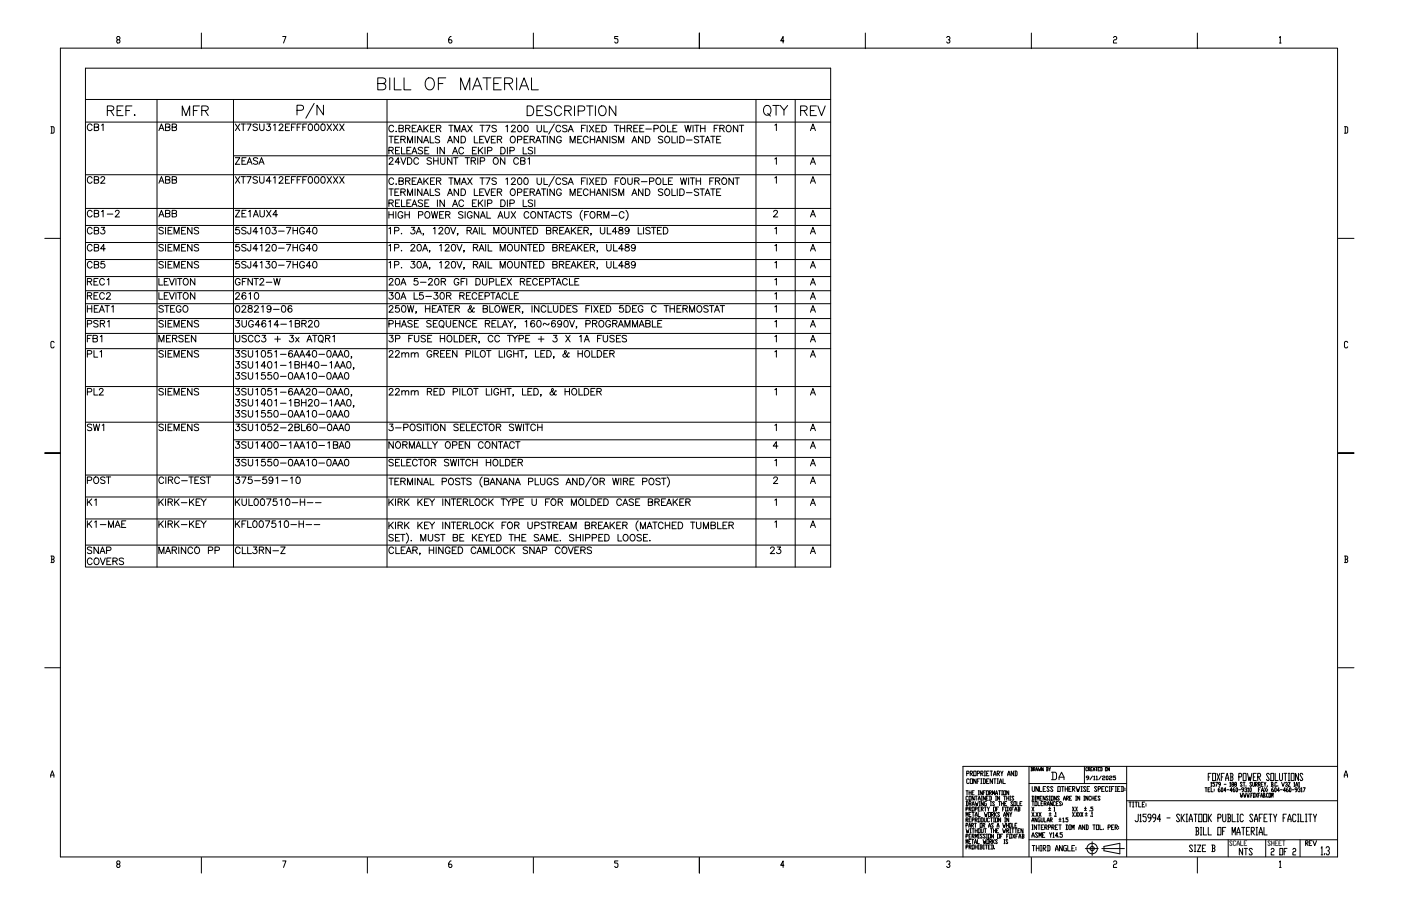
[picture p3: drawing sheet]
<svg xmlns="http://www.w3.org/2000/svg" width="432mm" height="279mm" viewBox="0 0 432 279" stroke-linecap="round" stroke-linejoin="round" font-family="sans-serif">
<defs><g id="words">
<text font-size="8.4" x="90.3" y="37.7">P/N</text>
<text font-size="7.1" x="115.4" y="28.9">BILL OF MATERIAL</text>
<g font-size="6.6">
<text x="31.7" y="37">REF.</text>
<text x="55" y="37">MFR</text>
<text x="161.2" y="37">DESCRIPTION</text>
<text x="234.2" y="37">QTY</text>
<text x="245.5" y="37">REV</text>
</g>
<g font-size="5.3">
<text x="25.8" y="41.6">CB1</text>
<text x="47.6" y="41.6">ABB</text>
<text x="71.3" y="41.6">XT7SU312EFFF000XXX</text>
<text x="71.3" y="51.9">ZEASA</text>
<text x="118.5" y="51.9">24VDC SHUNT TRIP ON CB1</text>
<text x="25.8" y="57.9">CB2</text>
<text x="47.6" y="57.9">ABB</text>
<text x="71.3" y="57.9">XT7SU412EFFF000XXX</text>
<text x="25.8" y="68.1">CB1-2</text>
<text x="47.6" y="68.1">ABB</text>
<text x="71.3" y="68.1">ZE1AUX4</text>
<text x="25.8" y="73.4">CB3</text>
<text x="47.6" y="73.4">SIEMENS</text>
<text x="71.3" y="73.4">5SJ4103-7HG40</text>
<text x="25.8" y="78.7">CB4</text>
<text x="25.8" y="84">CB5</text>
<text x="47.6" y="78.7">SIEMENS</text>
<text x="47.6" y="84">SIEMENS</text>
<text x="71.3" y="78.7">5SJ4120-7HG40</text>
<text x="71.3" y="84">5SJ4130-7HG40</text>
<text x="25.8" y="89.3">REC1</text>
<text x="47.6" y="89.3">LEVITON</text>
<text x="71.3" y="89.3">GFNT2-W</text>
<text x="118.5" y="89.3">20A 5-20R GFI DUPLEX RECEPTACLE</text>
<text x="25.8" y="93.5">REC2</text>
<text x="47.6" y="93.5">LEVITON</text>
<text x="71.3" y="93.5">2610</text>
<text x="118.5" y="93.5">30A L5-30R RECEPTACLE</text>
<text x="71.3" y="106.9">USCC3 + 3x ATQR1</text>
<text x="118.5" y="102.3">PHASE SEQUENCE RELAY, 160~690V, PROGRAMMABLE</text>
<text x="118.5" y="106.9">3P FUSE HOLDER, CC TYPE + 3 X 1A FUSES</text>
<text x="25.8" y="111.5">PL1</text>
<text x="47.6" y="111.5">SIEMENS</text>
<text x="25.8" y="123.1">PL2</text>
<text x="47.6" y="123.1">SIEMENS</text>
<text x="25.8" y="134.1">SW1</text>
<text x="47.6" y="134.1">SIEMENS</text>
<text x="71.3" y="134.1">3SU1052-2BL60-0AA0</text>
<text x="71.3" y="145">3SU1550-0AA10-0AA0</text>
<text x="118.5" y="145">SELECTOR SWITCH HOLDER</text>
<text x="25.8" y="150.3">POST</text>
<text x="47.6" y="150.3">CIRC-TEST</text>
<text x="71.3" y="150.3">375-591-10</text>
<text x="25.8" y="164">K1-MAE</text>
<text x="47.6" y="164">KIRK-KEY</text>
<text x="71.3" y="164">KFL007510-H--</text>
<text x="322.8" y="241.7">DA</text>
<text x="380.6" y="264.9">NTS</text>
</g>
<g font-size="4.9">
<text x="25.8" y="97.4">HEAT1</text>
<text x="25.8" y="102">PSR1</text>
<text x="47.6" y="97.4">STEGO</text>
<text x="47.6" y="102">SIEMENS</text>
<text x="71.3" y="97.4">028219-06</text>
<text x="71.3" y="102">3UG4614-1BR20</text>
<text x="25.8" y="106.5">FB1</text>
<text x="47.6" y="106.5">MERSEN</text>
<text x="71.3" y="139.3">3SU1400-1AA10-1BA0</text>
<text x="118.5" y="139.3">NORMALLY OPEN CONTACT</text>
<text x="25.8" y="157">K1</text>
<text x="47.6" y="157">KIRK-KEY</text>
<text x="71.3" y="157">KUL007510-H--</text>
<text x="118.5" y="157">KIRK KEY INTERLOCK TYPE U FOR MOLDED CASE BREAKER</text>
<text x="47.6" y="171.8">MARINCO PP</text>
<text x="71.3" y="171.8">CLL3RN-Z</text>
<text x="236" y="171.8">23</text>
<text x="401.1" y="262.1">REV</text>
</g>
<text font-size="4.4" x="323.5" y="251.5">1 X.X</text>
<g font-size="3.5">
<text x="337.6" y="251.5" transform="rotate(-90 337.6 251.5)">.5</text>
<text x="337.6" y="252.9" transform="rotate(-90 337.6 252.9)">.1</text>
</g>
</g></defs>
<!-- layer: 0 -->
<g fill="none" stroke="#000" stroke-width=".31">
<path d="M18.6 14.8h393.6v249.5h-393.6zM36.2 12.3l-.2-.4 .2-.6h.5l.3 .3-.3 .7h-.5l-.2 .3 .2 .7h.5l.3-.4-.3-.6M62.1 10.2v4.8M87.1 11.3h1l-.7 2M113.2 10.2v4.8M139 11.3h-.2l-.5 .6v1l.2 .4h.5l.3-.7-.3-.3h-.7M164.4 10.2v4.8M190.5 11.3h-1.1v.6h.8l.3 .4v.6l-.3 .4h-.5l-.3-.4M215.5 10.2v4.8M241.6 12.6h-1l.8-1.3v2M266.7 10.2v4.8M291.8 11.6l.2-.3h.5l.3 .6-.5 .4"/>
<path d="M292.5 12.3l.3 .3-.3 .7h-.5l-.2-.4M317.9 10.2v4.8M343.2 11.6l.2-.3h.5l.3 .3-.3 .7h-.5l-.2 .3v.7h1M369 10.2v4.8M394.3 11.6l.3-.3v2M394.3 13.3h.6M15.7 39.1h.7l.3 .3v1.3l-.3 .4h-.7M15.9 39.1v2M26.3 21h229.7v153.9h-229.7zM26.3 30.7h229.7M26.3 37.7h229.7M48.4 30.7v144.2"/>
<path d="M72 30.7v144.2M119.3 30.7v144.2M121.3 39.1a.75 .75 0 0 0-.8-.5 .75 .75 0 0 0-.6 .8v.5a.75 .75 0 0 0 .6 .8 .75 .75 0 0 0 .8-.5M123 39.6l1.1-.1 .1-.7-1.2-.2v2.1l1.2-.2 .1-.5-.5-.4M125 39.6l1.2-.1 .2-.5-.5-.4h-.9v2.1M125.7 39.6l.7 1.1M127 39.6h.8M128.3 38.6h-1.3v2.1h1.3M128.9 40h1M130.6 38.6v2.1M131.1 39.5l.9 1.2M132 38.6l-1.4 1.4"/>
<path d="M132.7 39.6h.8M133.9 38.6h-1.2v2.1h1.2M134.5 39.6l1.2-.1 .1-.7-1.3-.2v2.1M135.2 39.6l.7 1.1M138.3 38.6h1.4M139 38.6v2.1M142.5 40h1M144.1 38.6l1.4 2.1M145.5 38.6l-1.4 2.1M147.9 38.6h1.4M148.6 38.6v2.1M149.7 38.6h1.3l-.9 2.1"/>
<path d="M153 38.9l-.5-.3-.9 .3 .2 .5 1.2 .7v.3l-.5 .3-.9-.3M155.9 39l.5-.4v2.1M157.6 39.1l.4-.5h.4l.4 .4-.3 .7-.9 1h1.3M159.8 38.7a.67 .67 0 0 1 1 .3l.1 .5a.87 .87 0 0 1-.8 1.2 1.3 1.3 0 0 1-.3-2zM161.7 38.7a.66 .66 0 0 1 1 .3l.1 .5a.88 .88 0 0 1-.8 1.2 1.29 1.29 0 0 1-.3-2zM165.5 38.6v1.5l.6 .6 .7-.3 .1-1.8M167.7 38.6v2.1h1.1M170.9 38.2l-1.8 3.1M172.8 39.1a.75 .75 0 0 0-.9-.5 .75 .75 0 0 0-.6 .8v.5a.75 .75 0 0 0 .6 .8 .75 .75 0 0 0 .9-.5M174.7 38.9l-.4-.3-.9 .3 .2 .5 1.1 .7v.3l-.4 .3-.9-.3M175.4 40h1M179.2 39.6h.8"/>
<path d="M180.5 38.6h-1.3v2.1M181 38.6v2.1M181.6 38.6l1.4 2.1M183 38.6l-1.4 2.1M183.7 39.6h.8M184.9 38.6h-1.2v2.1h1.2M185.5 38.6h.7a1.08 1.08 0 0 1 .7 1 1.08 1.08 0 0 1-.7 1.1h-.7zM190 38.6v2.1M191.2 39.6h1.3M191.2 38.6v2.1M192.5 38.6v2.1M193.3 39.6l1.2-.1 .1-.7-1.3-.2v2.1"/>
<path d="M194 39.6l.7 1.1M195.3 39.6h.8M196.6 38.6h-1.3v2.1h1.3M197.2 39.6h.8M198.4 38.6h-1.2v2.1h1.2M199 39.8h1.8M201.6 39.7l1.1-.1 .1-.8-1.2-.2v2.1M203.9 38.7a.95 .95 0 0 1 1.2 .9 .95 .95 0 0 1-1.2 1l-.4-.7v-.5zM205.7 38.6v2.1h1.2M207.4 39.6h.8M208.6 38.6h-1.2v2.1h1.2M211.1 38.6l.5 2.1 .4-2.1 .5 2.1 .5-2.1"/>
<path d="M213.6 38.6v2.1M214.1 38.6h1.3M214.8 38.6v2.1M215.9 39.6h1.4M215.9 38.6v2.1M217.3 38.6v2.1M220.1 39.6h.8M221.4 38.6h-1.3v2.1M221.9 39.6l1.1-.1 .2-.5-.5-.4h-.8v2.1M222.5 39.6l.7 1.1M224.2 38.7a.95 .95 0 0 1 1.2 .9 .95 .95 0 0 1-1.2 1l-.4-.7zM227.4 38.6v2.1l-1.4-2.1v2.1"/>
<path d="M227.9 38.6h1.3M228.6 38.6v2.1M233 30.7v144.2M238.8 38.6l.5-.4v2.1M245.1 30.7v144.2M250.1 39.6h.9M414.4 39.1h.7l.3 .3v1.3l-.3 .4h-.7M414.6 39.1v2M26.3 53.9h229.7M72 48h184M119.9 46.4l1.1-.1 .1-.7-1.2-.2v2.1M119.9 42h1.3"/>
<path d="M119.9 58.3h1.3M120.5 42v2.1M120.5 58.3v2M121.3 55.3a.75 .75 0 0 0-.8-.4 .75 .75 0 0 0-.6 .7v.5a.75 .75 0 0 0 .6 .8 .75 .75 0 0 0 .8-.5M121.7 43h.8M121.7 59.2h.8M122 40.6h.2zM122 56.8h.2zM123 42h-1.3v2.1h1.3M123 55.8l1.1-.1 .1-.6-1.2-.2v2l1.2-.2 .1-.5-.5-.4M123 58.3h-1.3v2h1.3M123.2 45.4h-1.3v2.1"/>
<path d="M123.5 43l1.2-.1 .1-.7-1.3-.2v2.1M123.5 59.2l1.2-.1 .1-.7-1.3-.1v2M123.7 45.4v2.1h1.2M124.2 43l.7 1.1M124.2 59.2l.7 1.1M125 55.8l1.2-.1 .2-.5-.5-.3h-.9v2M125.6 44.1v-2.1l.8 2.1 .7-2.1v2.1M125.7 55.8l.7 1.1M126.7 45.4h-1.3v2.1M127 47.5l.7-2.1 .8 2.1M127 55.8h.8M127.9 42v2.1"/>
<path d="M127.9 58.3v2M128.3 54.9h-1.3v2h1.3M128.6 40.7l.8-2.1 .8 2.1M128.6 56.9l.8-2 .8 2M128.9 56.2h1M130.1 42v2.1l-1.4-2.1v2.1M130.1 58.3v2l-1.4-2v2M130.3 45.7l-.5-.3-.9 .3 .2 .5 1 .4 .2 .3v.3l-.5 .3-.9-.3M130.5 44.1l.8-2.1 .8 2.1M130.6 54.9v2M130.8 43.4h1M130.8 59.6h1"/>
<path d="M131.1 55.7l.9 1.2M132 54.9l-1.4 1.3M132.2 45.4h-1.3v2.1M132.6 42v2.1h1.1M132.6 58.3v2h1.1M132.7 55.8h.8M133.9 54.9h-1.2v2h1.2M134.5 55.8l1.2-.1 .1-.6-1.3-.2v2M134.8 45.4v2.1M135.2 55.8l.7 1.1M135.5 42.3l-.5-.3-.9 .3 .2 .5 1 .4 .2 .3v.3l-.5 .3-.9-.3M135.5 58.5l-.5-.2-.9 .2 .2 .5 1 .4 .2 .3v.3l-.5 .3-.9-.3"/>
<path d="M137 45.4v2.1l-1.4-2.1v2.1M137.9 44.1l.8-2.1 .8 2.1M138.2 43.4h1M138.2 59.6h1M138.3 54.9h1.4M139 54.9v2M139.5 47.5l.8-2.1 .7 2.1M140.2 40.7v-2.1l.7 2.1 .8-2.1v2.1M140.2 56.9v-2l.7 2 .8-2v2M141.3 42v2.1l-1.3-2.1v2.1M141.3 58.3v2l-1.3-2v2M142.1 42h.7a1.09 1.09 0 0 1 .7 1 1.09 1.09 0 0 1-.7 1.1h-.7z"/>
<path d="M142.1 58.3h.7a1.09 1.09 0 0 1 .7 1 1.09 1.09 0 0 1-.7 1h-.7zM142.2 40.7l.8-2.1 .8 2.1M142.2 56.9l.8-2 .8 2M142.5 56.2h1M142.9 45.9a.75 .75 0 0 0-.9-.5 .75 .75 0 0 0-.6 .8 .84 .84 0 0 0 .3 1.1 .84 .84 0 0 0 1.1-.1l.1-.2M144.1 54.9l1.4 2M145.5 54.9l-1.4 2M146.2 42v2.1h1.1M146.2 58.3v2h1.1M146.9 45.4h-1.3v2.1M147.4 45.4v2.1M147.8 43h.8"/>
<path d="M147.8 59.2h.8M147.9 54.9h1.4M148.6 54.9v2M148.8 45.4l-1.4 1.4M149.1 42h-1.3v2.1h1.3M149.1 58.3h-1.3v2h1.3M149.4 42l.8 2.1 .7-2.1M149.4 58.3l.8 2 .7-2M149.5 45.4v2.1M149.7 54.9h1.3l-.9 2M150.3 46.5l1.1-.1 .1-.8-1.2-.2v2.1M151.4 43h.8"/>
<path d="M151.4 59.2h.8M152.7 42h-1.3v2.1h1.3M152.7 58.3h-1.3v2h1.3M153 55.1l-.5-.2-.9 .2 .2 .5 1.2 .7v.3l-.5 .3-.9-.3M153.3 43l1.1-.1 .2-.5-.4-.4h-.9v2.1M153.3 59.2l1.1-.1 .2-.5-.4-.3h-.9v2M154 43l.6 1.1M154 59.2l.6 1.1M154.3 45.4h.7a1.09 1.09 0 0 1 .7 1 1.09 1.09 0 0 1-.7 1.1h-.7zM155.9 55.2l.5-.3v2M156.4 45.4v2.1M157.2 46.5l1.1-.1 .2-.3-.1-.5-1.2-.2v2.1"/>
<path d="M157.5 42.3l.1-.2a.95 .95 0 0 1 1.2 .9 .95 .95 0 0 1-1.2 1l-.3-.7zM157.5 58.5l.1-.1a.95 .95 0 0 1 1.2 .9 .95 .95 0 0 1-1.2 .9l-.3-.7zM157.6 55.3l.4-.4h.4l.4 .3-.3 .7-.9 1h1.3M159.5 43.1l1.2-.1 .1-.8-1.3-.2v2.1M159.5 59.3l1.2-.1 .1-.8-1.3-.1v2M159.8 55a.67 .67 0 0 1 1 .2l.1 .5a.87 .87 0 0 1-.8 1.2 1.3 1.3 0 0 1-.3-1.9zM161.2 45.4v2.1h1.2M161.5 43h.8M161.5 59.2h.8M161.7 55a.66 .66 0 0 1 1 .2l.1 .5a.88 .88 0 0 1-.8 1.2 1.29 1.29 0 0 1-.3-1.9zM162.8 42h-1.3v2.1h1.3M162.8 58.3h-1.3v2h1.3"/>
<path d="M163.4 43l1.1-.1 .1-.7-1.2-.2v2.1M163.4 59.2l1.1-.1 .1-.7-1.2-.1v2M164.1 43l.6 1.1M164.1 59.2l.6 1.1M164.2 45.7l-.5-.3-.9 .3 .2 .5 1 .4 .2 .3v.3l-.5 .3-.9-.3M164.8 45.4v2.1M165.1 44.1l.8-2.1 .8 2.1M165.4 43.4h1M165.4 59.6h1M165.5 54.9v1.4l.6 .6 .7-.3 .1-1.7M166.9 42h1.3M166.9 58.3h1.3"/>
<path d="M167.6 42v2.1M167.6 58.3v2M167.7 54.9v2h1.1M168.7 42v2.1M168.7 58.3v2M170.9 42v2.1l-1.4-2.1v2.1M170.9 58.3v2l-1.4-2v2M170.9 54.5l-1.8 3.1M172.8 55.3a.75 .75 0 0 0-.9-.4 .75 .75 0 0 0-.6 .7v.5a.75 .75 0 0 0 .6 .8 .75 .75 0 0 0 .9-.5M173 42.5a.75 .75 0 0 0-.9-.5 .75 .75 0 0 0-.6 .8v.5a.73 .73 0 0 0 .8 .8 .73 .73 0 0 0 .7-.8h-.5M173 58.7a.75 .75 0 0 0-.9-.4 .75 .75 0 0 0-.6 .7v.5a.73 .73 0 0 0 .8 .8 .73 .73 0 0 0 .7-.8h-.5M174.7 55.1l-.4-.2-.9 .2 .2 .5 1.1 .7v.3l-.4 .3-.9-.3"/>
<path d="M175.1 40.7l.8-2.1 .8 2.1M175.1 56.9l.8-2 .8 2M175.4 56.2h1M175.7 44.1v-2.1l.8 2.1 .8-2.1v2.1M178.1 43h.7M178.1 59.2h.7M179.2 55.8h.8M179.3 42h-1.2v2.1h1.2M179.3 58.3h-1.2v2h1.2M180.5 54.9h-1.3v2M181 54.9v2M181.3 42.5a.75 .75 0 0 0-.9-.5 .75 .75 0 0 0-.6 .8v.5a.75 .75 0 0 0 .6 .8 .75 .75 0 0 0 .9-.5"/>
<path d="M181.3 58.7a.75 .75 0 0 0-.9-.4 .75 .75 0 0 0-.6 .7v.5a.75 .75 0 0 0 .6 .8 .75 .75 0 0 0 .9-.5M181.6 54.9l1.4 2M181.9 43h1.4M181.9 42v2.1M181.9 58.3v2M181.9 59.2h1.4M183 54.9l-1.4 2M183.3 42v2.1M183.3 58.3v2M183.7 55.8h.8M183.8 44.1l.8-2.1 .7 2.1M184.1 43.4h.9"/>
<path d="M184.1 59.6h.9M184.9 54.9h-1.2v2h1.2M185.5 54.9h.7a1.08 1.08 0 0 1 .7 1 1.08 1.08 0 0 1-.7 1h-.7zM187.2 42v2.1l-1.4-2.1v2.1M187.2 58.3v2l-1.4-2v2M188 42v2.1M188 58.3v2M189.6 55.8h.8M190 42.3l-.5-.3-.9 .3 .2 .5 1.2 .7v.3l-.5 .3-.9-.3M190 58.5l-.5-.2-.9 .2 .2 .5 1.2 .7v.3l-.5 .3-.9-.3M190.7 44.1v-2.1l.7 2.1 .8-2.1v2.1M190.9 54.9h-1.3v2"/>
<path d="M191.4 55.1l.3-.1a.95 .95 0 0 1 1.1 .9 .95 .95 0 0 1-1.1 .9l-.4-.7zM193.5 54.9v1.4l.6 .6 .7-.3 .1-1.7M194.8 44.1l.7-2.1 .8 2.1M195 43.4h1M195 59.6h1M195.6 55.8l1.2-.1 .1-.6-1.3-.2v2M196.3 55.8l.7 1.1M197.7 56h1.7M198.2 42v2.1l-1.4-2.1v2.1M198.2 58.3v2l-1.4-2v2M198.9 42h.7a1.09 1.09 0 0 1 .7 1 1.09 1.09 0 0 1-.7 1.1h-.7zM198.9 58.3h.7a1.09 1.09 0 0 1 .7 1 1.09 1.09 0 0 1-.7 1h-.7z"/>
<path d="M200.2 55.9l1.2-.1 .2-.3-.1-.4-1.3-.2v2M202.3 55.1l.2-.1a.95 .95 0 0 1 1.2 .9 .95 .95 0 0 1-1.2 .9l-.4-.7zM204.3 42.3l-.5-.3-.9 .3 .2 .5 1.2 .7v.3l-.5 .3-.9-.3M204.3 58.5l-.5-.2-.9 .2 .2 .5 1.2 .7v.3l-.5 .3-.9-.3M204.4 54.9v2h1.1M205 42.3l.2-.2a.95 .95 0 0 1 1.2 .9 .95 .95 0 0 1-1.2 1l-.3-.7zM205 58.5l.2-.1a.95 .95 0 0 1 1.2 .9 .95 .95 0 0 1-1.2 .9l-.3-.7zM206 55.8h.8M207.1 42v2.1h1.2M207.1 58.3v2h1.2M207.3 54.9h-1.3v2h1.3M208.7 42v2.1"/>
<path d="M208.7 58.3v2M209.5 42h.7a1.09 1.09 0 0 1 .7 1 1.09 1.09 0 0 1-.7 1.1h-.7zM209.5 58.3h.7a1.09 1.09 0 0 1 .7 1 1.09 1.09 0 0 1-.7 1h-.7zM209.7 54.9l.5 2 .5-2 .5 2 .5-2M211.6 43.2h1.7M211.6 59.4h1.7M212.2 54.9v2M212.7 54.9h1.4M213.4 54.9v2M214.6 55.8h1.3M214.6 54.9v2M215.3 42.3l-.4-.3-.9 .3 .2 .5 1 .4 .1 .3v.3l-.4 .3-.9-.3"/>
<path d="M215.3 58.5l-.4-.2-.9 .2 .2 .5 1 .4 .1 .3v.3l-.4 .3-.9-.3M215.7 42h1.4M215.7 58.3h1.4M215.9 54.9v2M216.4 42v2.1M216.4 58.3v2M217.3 44.1l.8-2.1 .7 2.1M217.6 43.4h1M217.6 59.6h1M218.7 55.8h.8M219 42h1.4M219 58.3h1.4"/>
<path d="M219.7 42v2.1M219.7 58.3v2M220 54.9h-1.3v2M220.5 55.8l1.2-.1 .1-.6-1.3-.2v2M220.9 43h.8M220.9 59.2h.8M221.2 55.8l.7 1.1M222.2 42h-1.3v2.1h1.3M222.2 58.3h-1.3v2h1.3M222.6 55.1l.2-.1a.95 .95 0 0 1 1.2 .9 .95 .95 0 0 1-1.2 .9l-.4-.7zM226 54.9v2l-1.3-2v2M226.5 54.9h1.4"/>
<path d="M227.2 54.9v2M238.8 49l.5-.4v2.1M238.8 54.9l.5-.4v2M249.8 40.3l.8-2.1 .7 2.1M249.8 50.7l.8-2.1 .7 2.1M249.8 56.5l.8-2 .7 2M250.1 50h.9M250.1 55.8h.9M13.8 73.5h4.8M26.3 64.3h229.7M26.3 69.5h229.7M26.3 74.8h229.7"/>
<path d="M119.9 62.6l1.1-.1 .1-.7-1.2-.1v2M119.9 70.5l.5-.4v2.1M119.9 75.8l.5-.4v2M119.9 65.3v2M119.9 66.2h1.3M120.5 62.6l.7 1.1M121.2 65.3v2M121.6 71.2l1.2-.1 .1-.8-1.3-.2v2.1M121.6 76.4l1.2-.1 .1-.7-1.3-.2v2M121.9 62.6h.8M122 65.3v2M123.2 61.7h-1.3v2h1.3"/>
<path d="M123.7 72.1h.1zM123.7 77.3h.1zM123.7 61.7v2h1.2M124.1 65.7a.75 .75 0 0 0-.8-.5 .75 .75 0 0 0-.6 .8v.5a.73 .73 0 0 0 .7 .8 .73 .73 0 0 0 .7-.8h-.4M124.8 66.2h1.4M124.8 65.3v2M125.4 62.6h.8M125.6 60.3v-2l.8 2 .7-2v2M126.2 65.3v2M126.7 61.7h-1.3v2h1.3M126.7 75.9l.3-.5h.4l.4 .4-.3 .6-.9 1h1.3M126.8 70.1h1l-.6 .8a.68 .68 0 0 1 .5 1.1 .68 .68 0 0 1-1.1-.2"/>
<path d="M127 63.7l.7-2 .8 2M127.2 63h1M128.3 72.2l.8-2.1 .8 2.1M128.6 71.5h1M128.8 75.5a.67 .67 0 0 1 1 .3l.1 .4a.88 .88 0 0 1-.8 1.2 1.32 1.32 0 0 1-.3-1.9zM129 66.3l1.2-.1 .1-.8-1.3-.1v2M130.3 62l-.5-.3-.9 .3 .2 .4 1 .4 .2 .3v.3l-.5 .3-.9-.3M130.3 77.4l.7-2 .8 2M130.5 60.3l.8-2 .8 2M130.5 72.1h-.1h.1l-.1 .4M130.5 76.7h1M130.9 62.6h.8"/>
<path d="M131.1 65.5l.2-.2a.95 .95 0 0 1 1.2 1 .95 .95 0 0 1-1.2 .9l-.4-.7zM132.2 61.7h-1.3v2h1.3M132.5 77.3h-.2h.2l-.2 .5M133 65.3l.5 2 .4-2 .5 2 .5-2M133.6 70.5l.4-.4v2.1M134.8 61.7v2M135.3 70.6l.4-.5h.4l.4 .4-.3 .7-1 1h1.4M135.5 75.8l.5-.4v2M135.5 66.2h.8M136.8 65.3h-1.3v2h1.3M137 61.7v2l-1.4-2v2M137.3 75.9l.3-.5h.4l.4 .4-.3 .6-1 1h1.4"/>
<path d="M137.3 66.2l1.2-.1 .1-.7-1.3-.1v2M137.4 70.2a.65 .65 0 0 1 1 .3l.1 .5a.88 .88 0 0 1-.8 1.2 1.28 1.28 0 0 1-.3-2zM137.9 60.3l.8-2 .8 2M138 66.2l.7 1.1M138.9 70.1l.8 2.1 .8-2.1M139.4 75.5l.3-.1a1.05 1.05 0 0 1 .8 1 1.05 1.05 0 0 1-.8 1 1.3 1.3 0 0 1-.3-1.9zM139.5 63.7l.8-2 .7 2M139.8 63h.9M140.8 75.4l.8 2 .8-2M141.1 72.1h-.2h.2l-.2 .4M142.7 65.5l-.5-.2-.9 .2 .2 .5 1.2 .7v.3l-.5 .3-.9-.3M142.9 62.1a.75 .75 0 0 0-.9-.4 .75 .75 0 0 0-.6 .7 .84 .84 0 0 0 .3 1.1 .84 .84 0 0 0 1.1-.1l.1-.2"/>
<path d="M143.1 77.3h-.2h.2l-.2 .5M143.4 65.3v2M144 71.1l1.1-.1 .1-.7-1.2-.2v2.1M144.6 71.1l.7 1.1M145.5 65.7a.75 .75 0 0 0-.8-.5 .75 .75 0 0 0-.7 .8v.5a.73 .73 0 0 0 .8 .8 .73 .73 0 0 0 .7-.8h-.5M145.6 62.6h.8M145.7 72.2l.8-2.1 .8 2.1M145.9 76.3l1.2-.1 .1-.6-1.3-.2v2M146 71.5h1M146.6 76.3l.7 1.1M146.9 61.7h-1.3v2h1.3M147.4 61.7v2"/>
<path d="M147.5 65.3v2l-1.3-2v2M147.6 77.4l.8-2 .8 2M147.7 70.1v2.1M147.9 62.5l.9 1.2M147.9 76.7h1M148 67.3l.8-2 .8 2M148.3 66.6h1M148.5 70.1v2.1h1.2M148.8 61.7l-1.4 1.3M149.5 61.7v2M149.7 75.4v2M150.1 65.3v2h1.1"/>
<path d="M150.3 62.7l1.1-.1 .1-.8-1.2-.1v2M150.5 75.4v2h1.1M152.2 72.2v-2.1l.8 2.1 .8-2.1v2.1M153.5 67.3l.7-2 .8 2M153.8 66.6h.9M154.2 77.4v-2l.7 2 .8-2v2M154.3 61.7h.7a1.09 1.09 0 0 1 .7 1 1.09 1.09 0 0 1-.7 1h-.7zM154.6 70.4l.2-.2a.95 .95 0 0 1 1.2 .9 .95 .95 0 0 1-1.2 1l-.4-.7zM155.5 65.3v1.4l.6 .6 .7-.3 .1-1.7M156.4 61.7v2M156.6 75.7l.2-.2a.95 .95 0 0 1 1.2 .9 .95 .95 0 0 1-1.2 .9l-.4-.7zM156.7 70.1v1.5l.6 .6 .6-.3 .1-1.8"/>
<path d="M157.2 62.7l1.1-.1 .2-.3-.1-.5-1.2-.1v2M157.6 65.3l1.3 2M158.6 75.4v1.4l.6 .6 .7-.3 .1-1.7M158.9 65.3l-1.3 2M160.2 70.1v2.1l-1.4-2.1v2.1M160.7 70.1h1.3M161.2 61.7v2h1.2M161.3 70.1v2.1M162.1 75.4v2l-1.3-2v2M162.5 71.1h.8M162.6 75.4h1.4M163 65.7a.75 .75 0 0 0-.9-.5 .75 .75 0 0 0-.6 .8v.5a.75 .75 0 0 0 .6 .8 .75 .75 0 0 0 .9-.5"/>
<path d="M163.3 75.4v2M163.8 65.5l.2-.2a.95 .95 0 0 1 1.2 1 .95 .95 0 0 1-1.2 .9l-.4-.7zM163.8 70.1h-1.3v2.1h1.3M164.2 62l-.5-.3-.9 .3 .2 .4 1 .4 .2 .3v.3l-.5 .3-.9-.3M164.3 70.1h.7a1.09 1.09 0 0 1 .7 1 1.09 1.09 0 0 1-.7 1.1h-.7zM164.5 76.3h.7M164.8 61.7v2M165.1 60.3l.8-2 .8 2M165.7 75.4h-1.2v2h1.2M166.3 75.4h.7a1.09 1.09 0 0 1 .7 1 1.09 1.09 0 0 1-.7 1h-.7zM167.2 65.3v2l-1.4-2v2M167.7 65.3h1.3"/>
<path d="M168.3 65.3v2M168.4 71.1l1.2-.1 .1-.7-1.3-.2v2.1l1.3-.2 .1-.5-.5-.4M169.2 67.3l.8-2 .8 2M169.5 66.6h1M170.4 76.3l1.1-.1 .1-.6-1.2-.2v2l1.2-.2 .1-.5-.5-.4M170.5 71.1l1.1-.1 .1-.7-1.2-.2v2.1M171.2 71.1l.6 1.1M172.4 76.3l1.2-.1 .2-.2-.1-.4-1.3-.2v2M172.5 71.1h.8M172.6 65.7a.75 .75 0 0 0-.8-.5 .75 .75 0 0 0-.6 .8v.5a.75 .75 0 0 0 .6 .8 .75 .75 0 0 0 .8-.5M173 65.3h1.4M173.1 76.3l.7 1.1"/>
<path d="M173.7 65.3v2M173.8 70.1h-1.3v2.1h1.3M174.1 72.2l.7-2.1 .8 2.1M174.4 71.5h.9M174.5 76.3h.7M175.7 60.3v-2l.8 2 .8-2v2M175.7 75.4h-1.2v2h1.2M176 77.4l.8-2 .8 2M176.1 65.5l-.5-.2-.9 .2 .2 .5 1.2 .7v.3l-.5 .3-.9-.3M176.1 70.1v2.1M176.3 76.7h1M176.6 71l.9 1.2"/>
<path d="M177.5 70.1l-1.4 1.4M178.1 75.4v2M178.1 71.1h.8M178.5 76.2l.9 1.2M179.4 70.1h-1.3v2.1h1.3M179.4 75.4l-1.3 1.3M179.5 64.9a2.11 2.11 0 0 0 0 3.1M180 71.1l1.2-.1 .1-.7-1.3-.2v2.1M180.1 76.3h.8M180.2 66.2h.8M180.7 71.1l.7 1.1M181.4 75.4h-1.3v2h1.3"/>
<path d="M181.4 65.3h-1.2v2M181.9 76.3l1.2-.1 .1-.6-1.3-.2v2M182 65.5l.2-.2a.95 .95 0 0 1 1.2 1 .95 .95 0 0 1-1.2 .9l-.4-.7zM182.2 72.1h-.2h.2l-.2 .4M182.6 76.3l.7 1.1M183.8 60.3l.8-2 .7 2M184.1 66.2l1.1-.1 .1-.7-1.2-.1v2M184.2 77.3h-.2h.2l-.2 .5M184.7 66.2l.7 1.1M185 70.1v1.5l.6 .6 .7-.3 .1-1.8M186.1 67.3v-2l.8 2 .8-2v2M187 75.4v1.4l.6 .6 .6-.3 .1-1.7"/>
<path d="M187.2 70.1v2.1h1.1M188.4 66.4h1.8M189.1 75.4v2h1.2M190.2 71.5h-1.5l1-1.4v2.1M190.7 60.3v-2l.7 2 .8-2v2M190.9 70.2v.6l.8 .3 .3 .4a.66 .66 0 0 1-.7 .7 .66 .66 0 0 1-.5-.9l1.1-.7-.1-.4-.3-.1zM192.1 76.7h-1.4l1-1.3v2M192.3 65.7a.75 .75 0 0 0-.8-.5 .75 .75 0 0 0-.6 .8v.5a.75 .75 0 0 0 .6 .8 .75 .75 0 0 0 .8-.5M192.8 75.5v.5l.9 .3 .3 .4a.68 .68 0 0 1-.7 .7 .68 .68 0 0 1-.7-.7l1.3-.8-.1-.4zM192.9 64.9a2.11 2.11 0 0 1 0 3.1M193.9 70.8a.64 .64 0 0 1-.9 .5 .64 .64 0 0 1-.2-1 .64 .64 0 0 1 1 .1l.1 .4a.96 .96 0 0 1-.8 1.4l-.4-.3M194.8 60.3l.7-2 .8 2"/>
<path d="M195.8 76a.63 .63 0 0 1-.9 .6 .63 .63 0 0 1-.2-1 .63 .63 0 0 1 1 .1l.1 .3a.96 .96 0 0 1-.8 1.4l-.3-.3M196.7 70.1v2.1h1.2M198.3 70.1v2.1M200.4 70.4l-.5-.3-.9 .3 .2 .5 1.1 .5 .1 .5-.5 .3-.9-.3M200.8 70.1h1.3M201.5 70.1v2.1M202.6 71.1h.8M203.9 70.1h-1.3v2.1h1.3M204.5 70.1h.6a1.09 1.09 0 0 1 .8 1 1.09 1.09 0 0 1-.8 1.1h-.6zM217.3 60.3l.8-2 .7 2M238.5 65.3l.4-.4 .5 .1 .2 .3-.3 .6-.9 1h1.3M238.8 70.5l.5-.4v2.1"/>
<path d="M238.8 75.8l.5-.4v2M249.8 66.9l.8-2 .7 2M249.8 72.2l.8-2.1 .7 2.1M249.8 77.4l.8-2 .7 2M250.1 66.2h.9M250.1 71.5h.9M250.1 76.7h.9M412.5 73.5h4.8M26.3 80h229.7M26.3 85.3h229.7M26.3 89.7h229.7M26.3 93.7h229.7"/>
<path d="M26.3 98.2h229.7M119.9 81l.5-.4v2.1M120 94.7l.4-.5 .5 .1 .2 .3-.3 .7-.9 1h1.3M121.6 81.7l1.2-.1 .1-.8-1.3-.2v2.1M123 94.2h-1l-.1 .9a.72 .72 0 0 1 1.1 0 .72 .72 0 0 1-.1 1.1 .72 .72 0 0 1-1.1-.3M123.7 82.5v.2zM124 94.3a.67 .67 0 0 1 1 .3l.1 .5a.88 .88 0 0 1-.8 1.2 1.32 1.32 0 0 1-.3-2zM125.6 94.2l.5 2.1 .5-2.1 .4 2.1 .5-2.1M126.8 80.6h1l-.6 .8a.68 .68 0 0 1 .5 1.1 .68 .68 0 0 1-1.1-.2M128.3 96.2h-.2h.2l-.2 .5M128.8 80.7a.67 .67 0 0 1 1 .3l.1 .5a.88 .88 0 0 1-.8 1.2 1.32 1.32 0 0 1-.3-2zM130.3 82.7l.7-2.1 .8 2.1"/>
<path d="M130.5 82h1M131.1 94.2v2.1M132.5 82.6h-.2h.2l-.2 .5M132.5 94.2v2.1M134.5 94.2h-1.2v2.1M134.8 96.3l.8-2.1 .8 2.1M135.1 95.6h1M135.5 81l.5-.4v2.1M137.3 81.1l.3-.5h.4l.4 .4-.3 .7-1 1h1.4M137.3 94.2v2.1M139.4 80.7a.66 .66 0 0 1 1 .3l.1 .5a.89 .89 0 0 1-.8 1.2 1.3 1.3 0 0 1-.3-2zM139.7 94.2h-1.3v2.1"/>
<path d="M140.3 95.2l1.1-.1 .1-.7-1.2-.2v2.1M140.8 80.6l.8 2.1 .8-2.1M140.9 95.2l.7 1.1M143.1 82.6h-.2h.2l-.2 .5M145.9 81.6l1.2-.1 .1-.7-1.3-.2v2.1M146.2 95.1l-.1-.2a2.18 2.18 0 0 1-1.5 1.4l-.4-.6 1-.8 .1-.4-.3-.3-.3 .3 .1 .5 .9 1.2 .4 .1 .1-.2M146.6 81.6l.7 1.1M147.6 82.7l.8-2.1 .8 2.1M147.9 82h1M148.9 95.2l1.2-.1 .2-.5-.5-.4h-.9v2.1l1.3-.2 .1-.5-.5-.4M149.7 80.6v2.1M150.5 80.6v2.1h1.1"/>
<path d="M150.9 94.2v2.1h1.2M152.9 94.3a.96 .96 0 0 1 1.2 1 .96 .96 0 0 1-1.2 .9l-.4-.7zM154.2 82.7v-2.1l.7 2.1 .8-2.1v2.1M154.5 94.2l.5 2.1 .5-2.1 .5 2.1 .5-2.1M156.6 80.9a.93 .93 0 0 1 1.3 .2 .93 .93 0 0 1-.2 1.3l-.1 .2a.98 .98 0 0 1-1.2-.5 .98 .98 0 0 1 .2-1.2zM158.3 94.2h-1.2v2.1M158.6 80.6v1.5l.6 .6 .7-.3 .1-1.8M158.9 95.2l1.2-.1 .1-.7-1.3-.2v2.1M159.6 95.2l.7 1.1M161.1 96.2h-.2h.2l-.2 .5M162.1 80.6v2.1l-1.3-2.1v2.1M162.6 80.6h1.4"/>
<path d="M163.3 80.6v2.1M164 94.2v2.1M164.5 81.6h.7M165.7 80.6h-1.2v2.1h1.2M166.1 94.2v2.1l-1.4-2.1v2.1M166.3 80.6h.7a1.09 1.09 0 0 1 .7 1 1.09 1.09 0 0 1-.7 1.1h-.7zM168.2 94.7a.75 .75 0 0 0-.8-.5 .75 .75 0 0 0-.6 .8v.5a.75 .75 0 0 0 .6 .8 .75 .75 0 0 0 .8-.5M168.9 94.2v2.1h1.2M170.4 81.6l1.1-.1 .1-.7-1.2-.2v2.1l1.2-.2 .1-.5-.5-.4M170.6 94.2v1.5l.6 .6 .6-.3 .1-1.8M172.4 81.6l1.2-.1 .1-.7-1.3-.2v2.1M172.7 94.2h.7a1.09 1.09 0 0 1 .7 1.1 1.09 1.09 0 0 1-.7 1h-.7z"/>
<path d="M173.1 81.6l.7 1.1M174.5 81.6h.7M174.7 95.2h.8M175.7 80.6h-1.2v2.1h1.2M176 82.7l.8-2.1 .8 2.1M176 94.2h-1.3v2.1M176.3 82h1M177.8 94.5l-.4-.3-.9 .3 .2 .5 1 .4 .1 .3v.3l-.4 .3-.9-.3M178.1 80.6v2.1M178.5 81.5l.9 1.2M179.4 80.6l-1.3 1.4M180.1 81.6h.8"/>
<path d="M180.6 95.2h.8M181.4 80.6h-1.3v2.1h1.3M181.8 94.2h-1.2v2.1M181.9 81.6l1.2-.1 .1-.7-1.3-.2v2.1M182.3 94.2v2.1M182.6 81.6l.7 1.1M183 94.2l1.4 2.1M184.2 82.6h-.2h.2l-.2 .5M184.4 94.2l-1.4 2.1M185 95.2h.8M186.3 94.2h-1.3v2.1M186.9 94.2h.7a1.09 1.09 0 0 1 .7 1.1 1.09 1.09 0 0 1-.7 1h-.7z"/>
<path d="M187 80.6v1.5l.6 .6 .6-.3 .1-1.8M189.1 80.6v2.1h1.2M192 94.2h-.9l-.1 .9a.72 .72 0 0 1 1.1 0 .72 .72 0 0 1-.2 1.1 .72 .72 0 0 1-1-.3M192.1 82h-1.4l1-1.4v2.1M192.8 80.7v.6l.9 .3 .3 .4a.68 .68 0 0 1-.7 .7 .68 .68 0 0 1-.7-.7l1.3-.9-.1-.4zM192.9 94.2h.7a1.09 1.09 0 0 1 .7 1.1 1.09 1.09 0 0 1-.7 1h-.7zM195 95.2h.7M195.8 81.3a.63 .63 0 0 1-.8 .5 .63 .63 0 0 1-.3-1 .63 .63 0 0 1 1 .1l.1 .4a.96 .96 0 0 1-.8 1.4l-.3-.3M196.2 94.2h-1.2v2.1M198.2 94.7a.75 .75 0 0 0-.9-.5 .75 .75 0 0 0-.6 .8v.5a.73 .73 0 0 0 .7 .8 .73 .73 0 0 0 .8-.8h-.5M202.2 94.7a.75 .75 0 0 0-.8-.5 .75 .75 0 0 0-.6 .8v.5a.75 .75 0 0 0 .6 .8 .75 .75 0 0 0 .8-.5M204.7 94.2h1.3"/>
<path d="M205.3 94.2v2.1M206.5 95.2h1.4M206.5 94.2v2.1M207.9 94.2v2.1M208.6 95.2h.8M209.9 94.2h-1.3v2.1h1.3M210.5 95.2l1.2-.1 .1-.7-1.3-.2v2.1M211.2 95.2l.7 1.1M212.5 96.3v-2.1l.8 2.1 .8-2.1v2.1M215 94.5l.2-.2a.96 .96 0 0 1 1.2 1 .96 .96 0 0 1-1.2 .9l-.4-.7zM218.3 94.5l-.5-.3-.9 .3 .2 .5 1.2 .7v.3l-.5 .3-.9-.3M218.6 94.2h1.4"/>
<path d="M219.3 94.2v2.1M220.2 96.3l.8-2.1 .8 2.1M220.5 95.6h1M222 94.2h1.3M222.6 94.2v2.1M238.8 81l.5-.4v2.1M238.8 86.3l.5-.4v2M238.8 90.6l.5-.4v2.1M238.8 94.6l.5-.4v2.1M238.8 99.2l.5-.4v2.1M249.8 82.7l.8-2.1 .7 2.1M249.8 87.9l.8-2 .7 2"/>
<path d="M249.8 92.3l.8-2.1 .7 2.1M249.8 96.3l.8-2.1 .7 2.1M250.1 82h.9M250.1 87.2h.9M250.1 91.6h.9M250.1 95.6h.9M16.7 105.6l-.3-.3h-.5l-.2 .3v1.4l.2 .3h.5l.3-.3M26.3 102.8h229.7M26.3 107.5h229.7M26.3 119.2h229.7M72.7 108.1h1.1l-.6 .8a.68 .68 0 0 1 .5 1.1 .68 .68 0 0 1-1.2-.2M72.7 111.5h1.1l-.6 .8a.68 .68 0 0 1 .5 1.1 .68 .68 0 0 1-1.2-.2"/>
<path d="M72.7 114.9h1.1l-.6 .8a.68 .68 0 0 1 .5 1.1 .68 .68 0 0 1-1.2-.2M72.7 119.8h1.1l-.6 .8a.68 .68 0 0 1 .5 1.1 .68 .68 0 0 1-1.2-.3M75.8 108.4l-.4-.3-.9 .3 .2 .5 1.1 .7v.3l-.4 .2-.9-.2M75.8 111.8l-.4-.3-.9 .3 .2 .5 .9 .4 .2 .3v.2l-.4 .3-.9-.3M75.8 115.2l-.4-.3-.9 .3 .2 .5 .9 .4 .2 .3v.3l-.4 .2-.9-.2M76.5 108.1v1.5l.6 .5 .7-.2 .1-1.8M76.5 111.5v1.5l.6 .5 .7-.3 .1-1.7M76.5 114.9v1.5l.6 .5 .7-.2 .1-1.8M76.5 119.8v1.4l.6 .6 .7-.3 .1-1.7M78.9 108.5l.4-.4v2M78.9 111.9l.4-.4v2M78.9 115.3l.4-.4v2"/>
<path d="M80.8 108.2a.67 .67 0 0 1 1 .3l.1 .5a.88 .88 0 0 1-.8 1.1 1.3 1.3 0 0 1-.3-1.9zM80.8 119.9a.67 .67 0 0 1 1 .3l.1 .5a.87 .87 0 0 1-.8 1.1 1.3 1.3 0 0 1-.3-1.9zM81.7 114.9h-1l-.1 .9a.72 .72 0 0 1 1.1 0 .72 .72 0 0 1-.1 1 .72 .72 0 0 1-1.1-.2M82 112.9h-1.5l1-1.4v2M82.7 111.6a.67 .67 0 0 1 1 .3l.1 .5a.88 .88 0 0 1-.8 1.1 1.32 1.32 0 0 1-.3-1.9zM83.6 108.1h-1l-.1 .9a.72 .72 0 0 1 1.1 0 .72 .72 0 0 1-.1 1 .72 .72 0 0 1-1-.2M83.6 114.9h-1l-.1 .9a.72 .72 0 0 1 1.1 0 .72 .72 0 0 1-.1 1 .72 .72 0 0 1-1-.2M83.6 119.8h-1l-.1 .9a.72 .72 0 0 1 1.1-.1 .72 .72 0 0 1-.1 1.1 .72 .72 0 0 1-1-.3M84.7 108.5l.5-.4v2M84.7 111.9l.5-.4v2M84.7 115a.65 .65 0 0 1 1 .3l.1 .5a.87 .87 0 0 1-.8 1.1 1.29 1.29 0 0 1-.3-1.9zM86.4 109.3h1.8"/>
<path d="M86.4 112.7h1.8M86.4 116.1h1.8M89.2 111.9l.4-.4v2M89.2 115a.65 .65 0 0 1 .9 .3l.1 .5a.88 .88 0 0 1-.8 1.1 1.31 1.31 0 0 1-.2-1.9zM90.1 108.4l-.1-.2a.67 .67 0 0 0-.9 .3v1.4a.63 .63 0 0 0 1 0 .63 .63 0 0 0-.3-1 .63 .63 0 0 0-.8 .6M90.6 110.1l.8-2 .8 2M90.6 116.9l.8-2 .8 2M90.9 112.5l1.2-.1 .1-.7-1.3-.2v2l1.3-.2 .1-.4-.5-.4M90.9 109.5h1M90.9 116.3h1M92.4 110.1l.7-2 .8 2M92.4 116.9l.7-2 .8 2"/>
<path d="M92.7 109.5h.9M92.7 116.3h.9M92.9 111.5v2M92.9 112.5h1.4M94.3 111.5v2M94.6 115.3l.5-.4v2M95.8 109.5h-1.5l1-1.4v2M96.4 112.9h-1.4l1-1.4v2M96.5 108.2a.67 .67 0 0 1 1 .3l.1 .5a.88 .88 0 0 1-.8 1.1 1.3 1.3 0 0 1-.3-1.9zM96.5 115a.65 .65 0 0 1 1 .3l.1 .5a.87 .87 0 0 1-.8 1.1 1.29 1.29 0 0 1-.3-1.9zM96.5 119.9a.67 .67 0 0 1 1 .3l.1 .5a.87 .87 0 0 1-.8 1.1 1.3 1.3 0 0 1-.3-1.9zM97.2 111.6a.67 .67 0 0 1 1 .3l.1 .5a.88 .88 0 0 1-.8 1.1 1.3 1.3 0 0 1-.3-1.9z"/>
<path d="M98.3 109.3h1.7M98.3 116.1h1.7M99 112.7h1.7M101 108.2a.67 .67 0 0 1 1 .3l.1 .5a.88 .88 0 0 1-.8 1.1 1.3 1.3 0 0 1-.3-1.9zM101 115a.65 .65 0 0 1 1 .3l.1 .5a.87 .87 0 0 1-.8 1.1 1.29 1.29 0 0 1-.3-1.9zM101 119.9a.67 .67 0 0 1 1 .3l.1 .5a.87 .87 0 0 1-.8 1.1 1.3 1.3 0 0 1-.3-1.9zM101.7 111.9l.5-.4v2M102.5 110.1l.7-2 .8 2M102.5 116.9l.7-2 .8 2M102.8 109.5h.9M102.8 116.3h.9M103.1 113.5l.8-2 .8 2"/>
<path d="M103.4 112.9h1M104.2 110.1l.8-2 .8 2M104.2 116.9l.8-2 .8 2M104.5 109.5h1M104.5 116.3h1M104.9 113.5l.8-2 .7 2M105.2 112.9h.9M106.4 108.2a.67 .67 0 0 1 1 .3l.1 .5a.88 .88 0 0 1-.8 1.1 1.3 1.3 0 0 1-.3-1.9zM106.4 115a.65 .65 0 0 1 1 .3l.1 .5a.87 .87 0 0 1-.8 1.1 1.29 1.29 0 0 1-.3-1.9zM106.4 119.9a.67 .67 0 0 1 1 .3l.1 .5a.87 .87 0 0 1-.8 1.1 1.3 1.3 0 0 1-.3-1.9zM107.1 111.6a.67 .67 0 0 1 1 .3l.1 .5a.88 .88 0 0 1-.8 1.1 1.32 1.32 0 0 1-.3-1.9zM108.4 110h-.2h.2l-.2 .5"/>
<path d="M109.1 113.4h-.2h.2l-.2 .5M120 108.6l.4-.5 .5 .1 .2 .3-.3 .7-.9 .9h1.3M121.9 108.6l.4-.5h.4l.4 .4-.3 .7-1 .9h1.4M123.8 109.2l.5-.4 .5 .1 .1 1.2M123.8 108.8v1.3M124.9 109.2l.5-.4 .5 .1 .1 1.2M126.8 109.2l.4-.4 .5 .1 .1 1.2M126.8 108.8v1.3M127.8 109.2l.5-.4 .5 .1 .1 1.2M133.1 108.6a.75 .75 0 0 0-.9-.5 .75 .75 0 0 0-.6 .8v.5a.73 .73 0 0 0 .7 .8 .73 .73 0 0 0 .8-.8h-.5M133.7 109.1l1.2-.1 .2-.3-.1-.4-1.3-.2v2M134.4 109.1l.7 1"/>
<path d="M135 119.8h-1.3v2h1.3M135.6 119.8h.7a1.09 1.09 0 0 1 .7 1 1.09 1.09 0 0 1-.7 1h-.7zM135.8 109.1h.8M137.1 108.1h-1.3v2h1.3M137.6 109.1h.8M138.9 108.1h-1.3v2h1.3M140.8 108.1v2l-1.3-2v2M141.7 119.8v2M142.5 119.8v2h1.2M143.7 109.2l1.1-.1 .1-.8-1.2-.2v2M144.4 119.9a.96 .96 0 0 1 1.2 .9 .96 .96 0 0 1-1.2 .9l-.4-.6 .1-.8zM145.7 108.1v2"/>
<path d="M146 119.8h1.3M146.5 108.1v2h1.1M146.7 119.8v2M148.2 108.4l.2-.2a.95 .95 0 0 1 1.2 .9 .95 .95 0 0 1-1.2 .9l-.4-.6zM149.9 119.8v2h1.1M150.7 108.1v2M151.5 119.8v2M153.9 108.1v2h1.1M154.3 119.8v2M155.5 108.1v2M155.7 119.8v2M156.2 119.8h1.4"/>
<path d="M156.9 119.8v2M157.6 108.6a.75 .75 0 0 0-.8-.5 .75 .75 0 0 0-.6 .8v.5a.73 .73 0 0 0 .7 .8 .73 .73 0 0 0 .7-.8h-.4M158.3 109.1h1.4M158.3 108.1v2M159.7 108.1v2M160.9 108.1v2M161 119.8v2h1.2M162.2 110h-.2h.2l-.2 .5M164 119.8h-1.3v2h1.3M164.5 119.8h.7a1.09 1.09 0 0 1 .7 1 1.09 1.09 0 0 1-.7 1h-.7zM165 108.1v2h1.2M166.7 109.1h.8"/>
<path d="M167.9 108.1h-1.2v2h1.2M168.5 108.1h.7a1.09 1.09 0 0 1 .7 1 1.09 1.09 0 0 1-.7 1h-.7zM170.8 110h-.2h.2l-.2 .5M174.2 119.8v2M175.4 109l-.1-.2a2.18 2.18 0 0 1-1.4 1.3l-.4-.5 1-.8v-.4l-.2-.3-.3 .3 .1 .5 .8 1.1 .4 .1 .1-.2M175.5 119.8v2M176.6 119.9a.96 .96 0 0 1 1.2 .9 .96 .96 0 0 1-1.2 .9l-.4-.6 .1-.8zM178.1 109.1h1.4M178.1 108.1v2M178.4 119.8v2h1.2M179.5 108.1v2M180.1 119.8h.7a1.09 1.09 0 0 1 .7 1 1.09 1.09 0 0 1-.7 1h-.7z"/>
<path d="M180.4 108.4l.2-.2a.95 .95 0 0 1 1.2 .9 .95 .95 0 0 1-1.2 .9l-.4-.6zM182.4 108.1v2h1.2M183.4 119.8h-1.3v2h1.3M184.1 108.1h.6a1.09 1.09 0 0 1 .8 1 1.09 1.09 0 0 1-.8 1h-.6zM186.1 109.1h.8M187.4 108.1h-1.3v2h1.3M188 109.1l1.1-.1 .1-.7-1.2-.2v2M188.6 109.1l.7 1M238.8 103.8l.5-.4v2M238.8 108.5l.5-.4v2M249.8 100.9l.8-2.1 .7 2.1M249.8 105.4l.8-2 .7 2"/>
<path d="M249.8 110.1l.8-2 .7 2M250.1 100.2h.9M250.1 104.8h.9M250.1 109.5h.9M415.4 105.6l-.3-.3h-.5l-.2 .3v1.4l.2 .3h.5l.3-.3M18.6 139.7h-4.8h4.8M26.3 130.2h229.7M72 135.6h184M72.7 123.2h1.1l-.6 .8a.68 .68 0 0 1 .5 1.1 .68 .68 0 0 1-1.2-.3M72.7 126.6h1.1l-.6 .8a.68 .68 0 0 1 .5 1.1 .68 .68 0 0 1-1.2-.3M75.8 120.1l-.4-.3-.9 .3 .2 .5 .9 .4 .2 .2v.3l-.4 .3-.9-.3M75.8 123.5l-.4-.3-.9 .3 .2 .5 1.1 .6v.3l-.4 .3-.9-.3"/>
<path d="M75.8 126.9l-.4-.3-.9 .3 .2 .5 1.1 .6v.3l-.4 .3-.9-.3M76.5 123.2v1.4l.6 .6 .7-.3 .1-1.7M76.5 126.6v1.4l.6 .6 .7-.3 .1-1.7M78.9 120.2l.4-.4v2M78.9 123.6l.4-.4v2M78.9 127l.4-.4v2M81.7 126.6h-1l-.1 .9a.72 .72 0 0 1 1.1-.1 .72 .72 0 0 1-.1 1.1 .72 .72 0 0 1-1.1-.3M82 124.6h-1.5l1-1.4v2M82.7 123.3a.67 .67 0 0 1 1 .3l.1 .5a.87 .87 0 0 1-.8 1.1 1.3 1.3 0 0 1-.3-1.9zM83.6 126.6h-1l-.1 .9a.72 .72 0 0 1 1.1-.1 .72 .72 0 0 1-.1 1.1 .72 .72 0 0 1-1-.3M84.7 120.2l.5-.4v2M84.7 123.6l.5-.4v2"/>
<path d="M84.7 126.7a.67 .67 0 0 1 1 .3l.1 .5a.88 .88 0 0 1-.8 1.1 1.3 1.3 0 0 1-.3-1.9zM86.4 121h1.8M86.4 124.4h1.8M86.4 127.8h1.8M89.2 123.6l.4-.4v2M89.2 126.7a.67 .67 0 0 1 .9 .3l.1 .5a.88 .88 0 0 1-.8 1.1 1.32 1.32 0 0 1-.2-1.9zM90.1 120.1l-.1-.2a.67 .67 0 0 0-.9 .3v1.3a.63 .63 0 0 0 1 .1 .63 .63 0 0 0-.3-1 .63 .63 0 0 0-.8 .6M90.6 121.8l.8-2 .8 2M90.6 128.6l.8-2 .8 2M90.9 124.2l1.2-.1 .1-.7-1.3-.2v2l1.3-.2 .1-.4-.5-.4M90.9 121.2h1M90.9 127.9h1"/>
<path d="M92.4 121.8l.7-2 .8 2M92.4 128.6l.7-2 .8 2M92.7 121.2h.9M92.7 127.9h.9M92.9 123.2v2M92.9 124.2h1.4M94.3 123.2v2M94.4 120.3l.4-.5 .6 .1 .2 .3-.3 .7-1 .9h1.4M94.6 127l.5-.4v2M95.1 123.7l.2-.4 .5-.1 .4 .6-1.2 1.4h1.3M96.5 126.7a.67 .67 0 0 1 1 .3l.1 .5a.88 .88 0 0 1-.8 1.1 1.3 1.3 0 0 1-.3-1.9zM97.2 123.3a.67 .67 0 0 1 1 .3l.1 .5a.87 .87 0 0 1-.8 1.1 1.28 1.28 0 0 1-.3-1.9z"/>
<path d="M98.3 121h1.7M98.3 127.8h1.7M99 124.4h1.7M101 126.7a.67 .67 0 0 1 1 .3l.1 .5a.88 .88 0 0 1-.8 1.1 1.3 1.3 0 0 1-.3-1.9zM101.7 123.6l.5-.4v2M102.5 121.8l.7-2 .8 2M102.5 128.6l.7-2 .8 2M102.8 121.2h.9M102.8 127.9h.9M103.1 125.2l.8-2 .8 2M103.4 124.6h1M104.2 121.8l.8-2 .8 2"/>
<path d="M104.2 128.6l.8-2 .8 2M104.5 121.2h1M104.5 127.9h1M104.9 125.2l.8-2 .7 2M105.2 124.6h.9M106.4 126.7a.67 .67 0 0 1 1 .3l.1 .5a.88 .88 0 0 1-.8 1.1 1.3 1.3 0 0 1-.3-1.9zM107.1 123.3a.67 .67 0 0 1 1 .3l.1 .5a.87 .87 0 0 1-.8 1.1 1.3 1.3 0 0 1-.3-1.9zM108.4 121.7h-.2h.2l-.2 .5M109.1 125.1h-.2h.2l-.2 .5M120 120.3l.4-.5 .5 .1 .2 .3-.3 .7-.9 .9h1.3M120.1 130.8h1l-.6 .8a.68 .68 0 0 1 .5 1.1 .68 .68 0 0 1-1.1-.3M121.9 120.3l.4-.5h.4l.4 .4-.3 .7-1 .9h1.4"/>
<path d="M121.9 131.9h1.8M123.8 120.9l.5-.4 .5 .1 .1 1.2M123.8 120.5v1.3M124.4 131.9l1.2-.2 .2-.2-.1-.5-1.3-.2v2M124.9 120.9l.5-.4 .5 .1 .1 1.2M126.6 131.1l.2-.2a.95 .95 0 0 1 1.2 .9 .95 .95 0 0 1-1.2 .9l-.4-.7zM126.8 120.9l.4-.4 .5 .1 .1 1.2M126.8 120.5v1.3M127.8 120.9l.5-.4 .5 .1 .1 1.2M129.9 131.1l-.5-.3-.9 .3 .2 .5 1.2 .6v.3l-.5 .3-.9-.3M130.5 130.8v2M131 130.8h1.4"/>
<path d="M131.7 120.8l1.2-.1 .1-.7-1.3-.2v2M131.7 130.8v2M132.4 120.8l.7 1M132.9 130.8v2M133.7 131.1l.2-.2a.95 .95 0 0 1 1.2 .9 .95 .95 0 0 1-1.2 .9l-.3-.7zM133.7 120.8h.8M137.1 130.8v2l-1.3-2v2M139.7 120.9l1.1-.1 .2-.3-.1-.5-1.2-.2v2M141.2 131.1l-.5-.3-.8 .3 .2 .5 1.1 .6v.3l-.5 .3-.8-.3M141.9 131.7h.8M143.2 130.8h-1.3v2h1.3M143.8 130.8v2h1.1"/>
<path d="M145.4 131.7h.8M146.7 130.8h-1.3v2h1.3M148.6 131.3a.75 .75 0 0 0-.8-.5 .75 .75 0 0 0-.6 .8v.4a.75 .75 0 0 0 .6 .8 .75 .75 0 0 0 .8-.5M149 130.8h1.4M149.7 130.8v2M150.9 131.1l.2-.2a.95 .95 0 0 1 1.2 .9 .95 .95 0 0 1-1.2 .9l-.4-.7zM153 131.7h1.2v-.7l-1.2-.2v2M153.7 120.3a.75 .75 0 0 0-.9-.5 .75 .75 0 0 0-.6 .8v.5a.73 .73 0 0 0 .7 .7 .73 .73 0 0 0 .8-.7h-.5M153.7 131.7l.6 1.1M154.3 120.8h1.4M158.2 121.7h-.2h.2l-.2 .5M158.3 131.1l-.5-.3-.8 .3 .2 .5 1 .4 .1 .5-.5 .3-.8-.3"/>
<path d="M158.8 130.8l.5 2 .5-2 .5 2 .5-2M161.3 130.8v2M161.8 130.8h1.4M162.5 130.8v2M162.7 120.8h.8M165 131.3a.75 .75 0 0 0-.8-.5 .75 .75 0 0 0-.6 .8v.4a.75 .75 0 0 0 .6 .8 .75 .75 0 0 0 .8-.5M165.7 131.7h1.4M165.7 130.8v2M166.8 121.7h-.2h.2l-.2 .5M167.1 130.8v2M171.4 120.7l-.1-.2a2.21 2.21 0 0 1-1.4 1.3l-.4-.6 1-.7 .1-.4-.3-.3-.3 .3 .1 .5 .9 1.1 .3 .1 .1-.2M174.2 120.8h1.3"/>
<path d="M182.1 120.8h.8M184 120.8l1.1-.1 .1-.7-1.2-.2v2M184.7 120.8l.6 1M238.8 120.2l.5-.4v2M238.8 131.2l.5-.4v2M239.8 137.6h-1.5l1-1.4v2.1M249.8 121.8l.8-2 .7 2M249.8 132.8l.8-2 .7 2M249.8 138.3l.8-2.1 .7 2.1M250.1 121.2h.9M250.1 132.1h.9M250.1 137.6h.9"/>
<path d="M412.5 139.7h4.8h-4.8M26.3 146.5h229.7M26.3 153.3h229.7M72 141.1h184M119.9 147.5h1.3M120.5 147.5v2M121.7 148.4h.8M123 147.5h-1.3v2h1.3M123.5 148.4l1.2-.1 .1-.6-1.3-.2v2M124.2 148.4l.7 1.1M125.6 149.5v-2l.8 2 .7-2v2M127.9 147.5v2"/>
<path d="M130.1 147.5v2l-1.4-2v2M130.5 149.5l.8-2 .8 2M130.8 148.8h1M132.6 147.5v2h1.1M136.3 148.5l1.1-.1 .1-.7-1.2-.2v2M138.4 147.8l.2-.2a.95 .95 0 0 1 1.2 .9 .95 .95 0 0 1-1.2 .9l-.4-.7zM141.7 147.8l-.5-.3-.8 .3 .2 .4 1.1 .7v.3l-.5 .3-.8-.3M142.1 147.5h1.4M142.8 147.5v2M145.2 147.8l-.5-.3-.8 .3 .1 .4 1.2 .7v.3l-.5 .3-.8-.3M148.6 147.1a2.07 2.07 0 0 0 0 3.1M149.3 148.4l1.2-.1 .1-.6-1.3-.2v2l1.3-.2 .1-.5-.5-.4"/>
<path d="M151 149.5l.8-2 .8 2M151.3 148.8h1M154.4 147.5v2l-1.3-2v2M154.9 149.5l.8-2 .8 2M155.2 148.8h1M158.3 147.5v2l-1.3-2v2M158.8 149.5l.8-2 .8 2M159.1 148.8h1M162.9 148.5l1.2-.1 .1-.7-1.3-.2v2M164.9 147.5v2h1.2M166.6 147.5v1.4l.6 .6 .6-.3 .1-1.7M170.1 148a.75 .75 0 0 0-.9-.5 .75 .75 0 0 0-.6 .7v.5a.73 .73 0 0 0 .8 .8 .73 .73 0 0 0 .7-.8h-.5"/>
<path d="M172 147.8l-.5-.3-.8 .3 .2 .4 1.1 .7v.3l-.5 .3-.8-.3M174.5 149.5l.7-2 .8 2M174.7 148.8h1M177.8 147.5v2l-1.3-2v2M178.6 147.5h.7a1.09 1.09 0 0 1 .7 1 1.09 1.09 0 0 1-.7 1h-.7zM182.2 147.1l-1.7 3.1M182.9 147.8l.2-.2a.95 .95 0 0 1 1.2 .9 .95 .95 0 0 1-1.2 .9l-.4-.7zM184.9 148.4l1.2-.1 .1-.6-1.3-.2v2M185.6 148.4l.7 1.1M188.8 147.5l.5 2 .5-2 .5 2 .5-2M191.4 147.5v2M192.1 148.4l1.2-.1 .1-.6-1.3-.2v2"/>
<path d="M192.8 148.4l.7 1.1M194.2 148.4h.8M195.4 147.5h-1.2v2h1.2M198.1 148.5l1.1-.1 .1-.7-1.2-.2v2M200.2 147.8l.2-.2a.95 .95 0 0 1 1.2 .9 .95 .95 0 0 1-1.2 .9l-.4-.7zM203.5 147.8l-.5-.3-.9 .3 .2 .4 1.2 .7v.3l-.5 .3-.9-.3M203.9 147.5h1.3M204.6 147.5v2M205.6 147.1a2.07 2.07 0 0 1 0 3.1M238.5 147.6l.4-.5 .5 .1 .2 .3-.3 .7-.9 .9h1.3M238.8 142l.5-.4v2.1M238.8 154.2l.5-.4v2.1"/>
<path d="M249.8 143.7l.8-2.1 .7 2.1M249.8 149.1l.8-2 .7 2M249.8 155.9l.8-2.1 .7 2.1M250.1 143h.9M250.1 148.4h.9M250.1 155.2h.9M15.7 171.5h.7l.3 .3-.3 .7M15.9 172.5h.5l.3 .7-.3 .3h-.7M15.9 171.5v2M26.3 160h229.7M26.3 168.1h229.7M28.3 169l-.5-.3-.9 .3 .2 .5 1.1 .4 .1 .5-.5 .3-.9-.3"/>
<path d="M28.4 172.6a.75 .75 0 0 0-.9-.5 .75 .75 0 0 0-.6 .8v.5a.75 .75 0 0 0 .6 .7 .75 .75 0 0 0 .9-.5M29.2 172.4l.2-.2a.95 .95 0 0 1 1.2 .9 .95 .95 0 0 1-1.2 .9l-.4-.6zM30.3 168.7v2l-1.3-2v2M30.8 170.7l.8-2 .8 2M30.9 172.1l.8 2 .8-2M31.1 170h1M32.8 169.8l1.2-.1 .2-.3-.1-.5-1.3-.2v2M32.9 173.1h.8M34.2 172.1h-1.3v2h1.3M34.8 173.1l1.2-.1 .1-.7-1.3-.2v2M35.5 173.1l.6 1M38.1 172.4l-.5-.3-.9 .3 .2 .5 1.2 .6v.3l-.5 .3-.9-.3"/>
<path d="M119.9 161v2.1M120.4 161.9l.8 1.2M121.2 165.1l-.5-.3-.8 .3 .2 .5 .9 .4 .2 .3v.2l-.5 .3-.8-.3M121.2 161l-1.3 1.4M121.3 169.2a.75 .75 0 0 0-.8-.5 .75 .75 0 0 0-.6 .8v.4a.75 .75 0 0 0 .6 .8 .75 .75 0 0 0 .8-.5M121.9 161v2.1M121.9 165.8h.8M122 168.7v2h1.2M122.7 162l1.1-.1 .1-.7-1.2-.2v2.1M123.2 164.8h-1.3v2h1.3M123.4 162l.6 1.1M123.5 164.8h1.3"/>
<path d="M123.7 169.7h.7M124.1 164.8v2M124.7 161v2.1M124.9 168.7h-1.2v2h1.2M125.2 164.4a2.11 2.11 0 0 1 0 3.1M125.2 170.7l.8-2 .8 2M125.2 161.9l.9 1.2M125.5 170h1M126.1 161l-1.4 1.4M126.8 166.6v.2zM127.2 169.7l1.2-.1 .1-.7-1.3-.2v2M127.9 169.7l.7 1"/>
<path d="M128.8 161v2.1M129.3 161.9l.9 1.2M129.5 170.6h-.2h.2l-.2 .5M129.7 166.8v-2l.7 2 .8-2v2M130.2 161l-1.4 1.4M130.8 162h.8M132 164.8v1.5l.6 .5 .7-.3 .1-1.7M132.1 161h-1.3v2.1h1.3M132.3 169.7h1.4M132.3 168.7v2M132.4 161l.8 1v1.1M133.7 168.7v2"/>
<path d="M133.9 161l-.7 1M134.4 168.7v2M135.4 165.1l-.5-.3-.9 .3 .2 .5 1 .4 .2 .3v.2l-.5 .3-.9-.3M135.8 164.8h1.3M136.5 161v2.1M136.5 164.8v2M136.6 168.7v2l-1.4-2v2M138.6 161v2.1l-1.3-2.1v2.1M138.7 169.2a.75 .75 0 0 0-.9-.5 .75 .75 0 0 0-.5 .8v.4a.73 .73 0 0 0 .7 .8 .73 .73 0 0 0 .7-.8h-.5M139.1 161h1.4M139.4 169.7h.8M139.7 165.8l1.1-.1 .2-.5-.4-.4h-.9v2l1.2-.2 .1-.4-.4-.4"/>
<path d="M139.8 161v2.1M140.6 168.7h-1.2v2h1.2M140.9 162h.8M141.2 168.7h.7a1.09 1.09 0 0 1 .7 1 1.09 1.09 0 0 1-.7 1h-.7zM141.7 165.8h.8M142.2 161h-1.3v2.1h1.3M142.8 162l1.2-.1v-.7l-1.2-.2v2.1M143 164.8h-1.3v2h1.3M143.5 162l.6 1.1M144.8 161v2.1h1.2M145.6 164.8v2M146.1 165.7l.9 1.1"/>
<path d="M146.7 169.2a.75 .75 0 0 0-.9-.5 .75 .75 0 0 0-.6 .8 .84 .84 0 0 0 .3 1.1 .84 .84 0 0 0 1.1-.2l.1-.2M146.8 161.1a.96 .96 0 0 1 1.2 .9 .96 .96 0 0 1-1.2 1l-.4-.7v-.5zM147 164.8l-1.4 1.4M147.1 170.7l.7-2 .8 2M147.3 170h1M147.6 165.8h.8M148.9 164.8h-1.3v2h1.3M149.1 170.7v-2l.8 2 .8-2v2M149.2 164.8l.8 1v1M150 161.5a.75 .75 0 0 0-.9-.5 .75 .75 0 0 0-.6 .8v.5a.75 .75 0 0 0 .6 .8 .75 .75 0 0 0 .9-.5M150.7 161v2.1M150.7 164.8l-.7 1"/>
<path d="M151.1 161.9l.9 1.2M151.2 165.8h.8M151.4 168.7v2h1.2M152 161l-1.3 1.4M152.5 164.8h-1.3v2h1.3M153.1 164.8h.7a1.09 1.09 0 0 1 .7 1 1.09 1.09 0 0 1-.7 1h-.7zM153.4 168.8a.96 .96 0 0 1 1.2 .9 .96 .96 0 0 1-1.2 .9l-.4-.7zM154.7 162h.8M156 161h-1.3v2.1M156.6 161.3l.2-.2a.96 .96 0 0 1 1.2 .9 .96 .96 0 0 1-1.2 1l-.4-.7zM156.6 169.2a.75 .75 0 0 0-.9-.5 .75 .75 0 0 0-.6 .8 .84 .84 0 0 0 .3 1.1 .84 .84 0 0 0 1.1-.2l.1-.2M156.9 164.8h1.3"/>
<path d="M157.3 168.7v2M157.6 164.8v2M157.7 169.6l.9 1.1M158.6 162l1.2-.1 .1-.7-1.3-.2v2.1M158.6 168.7l-1.3 1.3M158.7 165.8h1.4M158.7 164.8v2M159.3 162l.7 1.1M160.1 164.8v2M160.9 165.8h.7M162.1 164.8h-1.2v2h1.2M162.6 169l-.5-.3-.9 .3 .2 .5 1 .3 .2 .3v.3l-.5 .3-.9-.3"/>
<path d="M162.7 161v1.5l.6 .6 .7-.3 .1-1.8M164.6 168.7v2l-1.3-2v2M164.8 162.1l1.2-.1 .2-.3-.1-.5-1.3-.2v2.1M165.1 170.7l.8-2 .8 2M165.4 170h1M166 165.1l-.5-.3-.9 .3 .2 .5 1 .4 .2 .3v.2l-.5 .3-.9-.3M166.4 166.8l.8-2 .7 2M166.7 166.2h1M167.2 169.8l1.1-.1 .1-.8-1.2-.2v2M168.1 161.3l-.4-.3-.9 .3 .2 .5 .9 .4 .2 .3v.3l-.4 .3-.9-.3M168.4 166.8v-2l.8 2 .8-2v2M168.5 161h1.4"/>
<path d="M169.2 161v2.1M170.4 162l1.1-.1 .1-.7-1.2-.2v2.1M170.8 165.8h.7M171.1 162l.6 1.1M172 164.8h-1.2v2h1.2M172.4 162h.8M172.6 169.2a.75 .75 0 0 0-.8-.5 .75 .75 0 0 0-.6 .8v.4a.75 .75 0 0 0 .6 .8 .75 .75 0 0 0 .8-.5M172.7 166.6v.2zM173.6 168.8a.96 .96 0 0 1 1.2 .9 .96 .96 0 0 1-1.2 .9l-.4-.7zM173.7 161h-1.3v2.1h1.3M174 163.1l.7-2.1 .8 2.1M174.3 162.4h.9"/>
<path d="M175.1 168.7l.8 2 .8-2M176 163.1v-2.1l.8 2.1 .8-2.1v2.1M176.9 165.1l-.5-.3-.9 .3 .2 .5 1 .4 .2 .3v.2l-.5 .3-.9-.3M177.2 169.7h.7M177.6 165.8h1.3M177.6 164.8v2M178.4 168.7h-1.2v2h1.2M178.9 164.8v2M179 169.7l1.2-.1 .1-.7-1.3-.2v2M179.7 164.8v2M179.7 169.7l.7 1M180.4 162l1.1-.1 .1-.7-1.2-.2v2.1l1.2-.2 .1-.5-.4-.4"/>
<path d="M180.5 165.9l1.1-.1 .2-.3-.1-.5-1.2-.2v2M182.3 169l-.5-.3-.8 .3 .2 .5 .9 .3 .2 .3v.3l-.5 .3-.8-.3M182.4 162l1.2-.1 .1-.7-1.3-.2v2.1M182.5 165.9l1.2-.1 .1-.8-1.3-.2v2M183.1 162l.7 1.1M184.5 162h.7M184.6 165.8h.7M185.7 161h-1.2v2.1h1.2M185.8 164.8h-1.2v2h1.2M186 163.1l.8-2.1 .8 2.1M186.3 162.4h1M186.4 164.8h.7a1.09 1.09 0 0 1 .7 1 1.09 1.09 0 0 1-.7 1h-.7z"/>
<path d="M188.1 161v2.1M188.5 161.9l.9 1.2M189.4 161l-1.3 1.4M190.1 162h.8M190.5 164.8v2h1.2M191.4 161h-1.3v2.1h1.3M191.9 162l1.2-.1 .2-.5-.5-.4h-.9v2.1M192.2 165.1l.2-.2a.96 .96 0 0 1 1.2 .9 .96 .96 0 0 1-1.2 .9l-.4-.6zM192.6 162l.7 1.1M194.4 165.1l.2-.2a.96 .96 0 0 1 1.2 .9 .96 .96 0 0 1-1.2 .9l-.4-.6zM196.7 160.6a2.11 2.11 0 0 0 0 3.1M197.4 163.1v-2.1l.8 2.1 .7-2.1v2.1"/>
<path d="M197.7 165.1l-.5-.3-.9 .3 .2 .5 1.2 .7v.2l-.5 .3-.9-.3M198.3 165.8h.8M199.4 163.1l.8-2.1 .8 2.1M199.6 164.8h-1.3v2h1.3M199.7 162.4h1M200.2 166.7h.2zM201.2 161h1.3M201.8 161v2.1M204.4 161.5a.75 .75 0 0 0-.9-.5 .75 .75 0 0 0-.6 .8v.5a.75 .75 0 0 0 .6 .8 .75 .75 0 0 0 .9-.5M205 162h1.4M205 161v2.1M206.4 161v2.1"/>
<path d="M207.2 162h.8M208.4 161h-1.2v2.1h1.2M209 161h.7a1.09 1.09 0 0 1 .7 1 1.09 1.09 0 0 1-.7 1.1h-.7zM212.8 161h1.4M213.5 161v2.1M214.7 161v1.5l.6 .6 .6-.3 .1-1.8M216.8 163.1v-2.1l.8 2.1 .8-2.1v2.1M219.1 162l1.2-.1 .2-.5-.5-.4h-.9v2.1l1.3-.2 .1-.5-.5-.4M221.2 161v2.1h1.1M222.8 162h.8M224.1 161h-1.3v2.1h1.3M224.7 162l1.1-.1 .1-.7-1.2-.2v2.1"/>
<path d="M225.4 162l.6 1.1M238.8 161l.5-.4v2.1M249.8 162.7l.8-2.1 .7 2.1M249.8 170.7l.8-2 .7 2M250.1 162h.9M250.1 170h.9M414.4 171.5h.7l.3 .3-.3 .7M414.6 172.5h.5l.3 .7-.3 .3h-.7M414.6 171.5v2M13.8 205.9h4.8M412.5 205.9h4.8M15.6 239.7v-.7l.5-1.3 .5 1.3v.7"/>
<path d="M15.6 239h1M297.9 238.5h.6l.2-.2-.2-.5h-.6v1.4M299 238.5h.6l.1-.2-.1-.5h-.6v1.4M299.2 238.5l.5 .7M300.1 237.8h.7v1.4h-.7zM301.2 238.5h.5l.2-.2-.2-.5h-.5v1.4M302.3 238.5h.5l.2-.2-.2-.5h-.5v1.4M302.5 238.5l.5 .7M303.4 237.8h.3M303.4 239.2h.3M303.5 237.8v1.4M304.1 238.5h.3"/>
<path d="M304.8 237.8h-.7v1.4h.7M305.2 237.8h.7M305.5 237.8v1.4M306.2 239.2l.4-1.4 .4 1.4M306.2 238.8h.8M307.3 238.5h.6l.2-.2-.2-.5h-.6v1.4M307.5 238.5l.6 .7M308.4 237.8l.4 .7v.7M309.1 237.8l-.3 .7M310.6 239.2l.3-1.4 .4 1.4M310.6 238.8h.7M312.4 237.8v1.4l-.7-1.4v1.4"/>
<path d="M312.8 237.8h.5l.2 .2v1l-.2 .2h-.5M312.9 237.8v1.4M317.1 236.3h-20.3v28M317.8 236.7l.5 .2v.6l-.5 .2M317.9 236.7v1M318.5 237.2h.4v-.5h-.4v1M318.6 237.2l.4 .5M319.3 237.7l.2-1 .3 1M319.3 237.4h.5M320 236.7l.3 1 .1-.5 .1 .5 .3-1M334.2 236.3v5.3M335.2 236.9l-.1-.2-.4 .2v.6l.1 .2 .4-.2"/>
<path d="M335.4 237.2l.5-.2-.1-.3h-.4v1M335.6 237.2l.3 .5M335.6 239.9h-.6l-.2-.4 .2-.2 .6 .2v.6l-.6 .4M336.2 237.2h.2M336.7 236.7h-.5v1h.5M336.7 239.3l-.8 1.2M336.9 237.7l.3-1 .2 1M336.9 237.4h.5M337.1 239.5l.2-.2v1.2M337.7 236.7h.5M337.9 239.5l.2-.2v1.2M337.9 236.7v1"/>
<path d="M338.4 237.2h.3M338.9 236.7h-.5v1h.5M339.2 236.7l.5 .2v.6l-.5 .2M339.3 236.7v1M339.4 239.3l-.8 1.2M339.8 239.5l.2-.2 .6 .2-.2 .4-.6 .2v.4h.8M340.7 236.7h.5v1h-.5zM341 239.5l.2-.2 .3 .2-.2 1-.3-.2zM341.9 239.5l.2-.2 .6 .2-.2 .4-.6 .2v.4h.8M342 236.7v1l-.6-1v1M343.8 239.3h-.7v.4l.7 .2v.4l-.2 .2-.5-.2M347.2 236.3v27.9"/>
<path d="M412.2 236.3h-95.1v27.9M414.3 239.7v-.7l.5-1.3 .5 1.3v.7M414.3 239h1M297.7 247.2l.7 .2v.8l-.7 .3M297.7 249.5l.7-.2-.2-.4h-.5v1.2M297.7 251.8v-1.3l.3 .9 .4-.9v1.3M297.7 252.8l.7-.2-.2-.4h-.5v1.3M297.7 254.5l.6-.2-.1-.4h-.5v1.2M297.7 255.6l.3 1.2 .2-.6 .2 .6 .3-1.2M297.7 257.9l.7-.3-.2-.4h-.5v1.3M297.7 243.9h.7M297.9 247.2v1.3"/>
<path d="M297.9 252.8l.5 .7M298 243.9v1.2M298.4 245.7l-.2-.2-.5 .2v.9l.2 .2 .5-.2M298.6 255.1l.3-1.2 .3 1.2M298.6 254.7h.6M298.6 259.5h.3M298.7 240.4l-.2-.2-.6 .2 .2 1.2 .6-.2M298.7 245.5h.6v1.3h-.6zM298.7 247.8l.6-.2-.2-.4h-.4v1.3M298.7 249.5l.6-.2-.2-.4h-.4v1.2M298.7 243.9v1.2M298.7 244.5h.6"/>
<path d="M298.7 251.2h.3M298.7 252.8h.3M298.7 257.9h.3M298.8 247.8l.5 .7M298.8 249.5l.5 .6M299 255.6h.3M299 256.8h.3M299 240.2h.7v1.4h-.7zM299.1 255.6v1.2M299.2 258.9h-.6v1.3h.6M299.3 250.5h-.6v1.3h.6M299.3 252.2h-.6v1.3h.6"/>
<path d="M299.3 257.2h-.6v1.3h.6M299.3 243.9v1.2M299.5 254.5l.6-.2-.2-.4h-.4v1.2M299.5 258.9h.6M299.6 248.5l.3-1.3 .3 1.3M299.6 248.9h.6v1.2h-.6zM299.6 252.8h.5l.1-.2-.1-.4h-.5v1.3M299.6 257.9h.5l.1-.3-.1-.4h-.5v1.3M299.6 244.5h.3M299.6 248h.6M299.6 250.5h.6M299.6 255.6h.6"/>
<path d="M299.6 254.5l.5 .6M299.8 257.9l.4 .6M299.8 258.9v1.3M299.9 250.5v1.3M299.9 255.6v1.2M300.2 243.9h-.6v1.2h.6M300.2 245.5v1.3l-.6-1.3v1.3M300.4 253.9h.5M300.4 259.7h.6M300.6 247.2l.3 1.3 .1-.7 .2 .7 .3-1.3M300.6 249.5h.4l.2-.2-.2-.4h-.4v1.2M300.6 251.8l.3-1.3 .3 1.3"/>
<path d="M300.6 252.8h.4l.2-.2-.2-.4h-.4v1.3M300.6 258.5v-1.3l.3 .9 .3-.9v1.3M300.6 245.5h.6M300.6 251.4h.6M300.6 255.6v1.2M300.6 256.2h.6M300.6 253.9v1.2M300.7 252.8l.5 .7M300.8 240.2v1.4l-.7-1.4v1.4M300.9 245.5v1.3M301.2 255.6v1.2M301.2 240.9h.4"/>
<path d="M301.3 258.9v1.3h.5M301.5 246.8l.3-1.3 .3 1.3M301.5 250.5v1.3h.6M301.5 252.2h.6v1.3h-.6zM301.5 255.6h.6v1.2h-.6zM301.5 246.4h.6M301.5 243.9h.3M301.5 245.1h.3M301.5 249.5h.3M301.5 258.5h.3M301.5 257.2h.3M301.7 243.9v1.2"/>
<path d="M301.7 257.2v1.3M301.8 247.2h.3M301.8 248.5h.3M301.9 240.2h-.7v1.4M302 247.2v1.3M302.1 253.9h.6v1.2h-.6zM302.1 248.9h-.6v1.2h.6M302.3 241.6h.3M302.3 240.2h.3M302.4 249.5l.7-.2-.2-.4h-.5v1.2M302.4 252.2l.7 .2v.9l-.7 .2M302.4 255.6l.2 1.2 .5-.2v-1"/>
<path d="M302.4 245.5h.4M302.4 246.8h.4M302.5 240.2v1.4M302.6 245.5v1.3M302.6 252.2v1.3M302.6 249.5l.5 .6M302.8 243.9v1.2l-.7-1.2v1.2M302.8 257.4l-.2-.2-.5 .2 .7 .9-.2 .2-.5-.2M303 254.5h.4v-.6h-.4v1.2M303 240.2h.5l.2 .2v1l-.2 .2h-.5M303 258.9l.3 1.3 .1-.7 .2 .7 .3-1.3M303.1 247.2v1.3l-.7-1.3v1.3"/>
<path d="M303.1 244.5h.3M303.1 254.5l.4 .6M303.2 240.2v1.4M303.4 250.5l.3 1.3 .1-.6 .2 .6 .3-1.3M303.4 252.2l.1 1.3 .5-.2v-1.1M303.4 248.9h.6M303.4 255.6h.6M303.7 243.9h-.6v1.2M303.7 245.5v1.3l-.6-1.3v1.3M303.7 257.4l-.2-.2-.4 .2 .6 .9-.2 .2-.4-.2M303.7 248.9v1.2M303.7 255.6v1.2"/>
<path d="M304 243.9h.6v1.2h-.6zM304 247.2l-.6 .2 .1 1.1h.5l-.2-.7M304 246.2h.3M304 258.5h.3M304 257.2h.3M304.1 240.9h.3M304.2 257.2v1.3M304.2 258.9h.6v1.3h-.6zM304.3 248.9l.3 1.2M304.6 245.5h-.6v1.3h.6M304.6 250.5h.7v1.3h-.7zM304.6 257.2h.7v1.3h-.7z"/>
<path d="M304.7 255.1l.3-1.2 .3 1.2M304.7 254.7h.6M304.8 240.2h-.7v1.4h.7M304.9 244.5l.7-.2-.2-.4h-.5v1.2M304.9 245.5l.7 .2v.9l-.7 .2M304.9 252.4l-.1-.2-.5 .2v.9l.2 .2 .4-.2M304.9 248.9l-.3 .6M305.1 259.5l.5-.2-.1-.4h-.4v1.3M305.1 244.5l.5 .6M305.1 245.5v1.3M305.2 259.5l.4 .7M305.3 247.2h.3"/>
<path d="M305.3 248.5h.3M305.3 252.2h.6M305.3 255.6h.6M305.4 247.2v1.3M305.6 251.2h.4l.2-.2-.2-.5h-.4v1.3M305.6 252.2v1.3M305.6 255.6v1.2M305.7 251.2l.5 .6M305.9 240.2v1.4l-.7-1.4v1.4M305.9 245.1v-1.2l.3 .8 .3-.8v1.2M305.9 258.9v1.3M306.1 259.5l.4 .7"/>
<path d="M306.2 254.1l-.2-.2-.4 .2 .6 .8-.2 .2-.4-.2M306.2 248.9h.6v1.2h-.6zM306.2 257.2v1.3l-.6-1.3v1.3M306.2 253.5h.3M306.2 252.2h.3M306.2 256.2h.6M306.2 255.6v1.2M306.2 240.2h.8M306.4 252.2v1.3M306.5 247.4l-.1-.2-.5 .2 .6 .8-.1 .3-.5-.3M306.5 258.9l-.6 .6M306.5 250.5v1.3"/>
<path d="M306.6 240.2v1.4M306.7 251.2l.4 .6M306.8 245.1l.3-1.2 .4 1.2M306.8 252.2h.7v1.3h-.7zM306.8 245.5h.3M306.8 246.8h.3M306.8 244.7h.7M306.8 255.6v1.2M307 245.5v1.3M307.1 250.5l-.6 .7M307.1 249.5h.4M307.1 256.2h.4"/>
<path d="M307.3 255.1l.3-1.2 .3 1.2M307.3 254.7h.6M307.3 241.6h.4M307.3 240.2h.4M307.4 259.1l-.2-.2-.4 .2 .6 .8-.2 .3-.4-.3M307.5 257.2h.6v1.3h-.6zM307.5 240.2v1.4M307.8 248.9h-.7v1.2M307.8 255.6h-.7v1.2h.7M307.8 247.2h.6M307.8 243.9h.6M308.1 241.6l.3-1.4 .4 1.4"/>
<path d="M308.1 241.1h.7M308.1 245.5v1.3l-.6-1.3v1.3M308.1 250.8l-.2-.3-.4 .3 .6 .8-.2 .2-.4-.2M308.1 243.9v1.2M308.1 247.2v1.3M308.4 252.2v1.3l-.6-1.3v1.3M308.4 257.9h.3M308.7 247.8h.6M308.7 243.9h.3M308.7 245.1h.3M308.7 247.2v1.3M308.9 243.9v1.2"/>
<path d="M309 255.6l.3 1.2 .2-.6 .1 .6 .4-1.2M309 257.2h-.6v1.3M309 249.5h.3M309.1 253.9l.2 1.2 .2-.6 .1 .6 .3-1.2M309.1 240.2v1.4h.8M309.3 243.9h.7v1.2h-.7zM309.3 251.8l.3-1.3 .4 1.3M309.3 245.5h.7M309.3 247.2v1.3M309.3 251.4h.7M309.4 258.9h.3M309.6 258.9v1.3"/>
<path d="M309.6 248.9h-.6v1.2M309.6 247.8h.4M309.6 253.5h.4M309.6 245.5v1.3M309.6 252.2h.4M309.8 252.2v1.3M310 248.9h.6v1.2h-.6zM310.2 253.9v1.2M310.2 254.5h.6M310.3 247.2h-.7v1.3h.7M310.3 256.2l.6-.2-.2-.4h-.4v1.2M310.3 246.2h.6"/>
<path d="M310.3 245.5v1.3M310.3 257.9h.3M310.4 256.2l.5 .6M310.6 259.1l-.1-.2-.5 .2 .6 .8-.1 .3-.5-.3M310.8 253.9v1.2M310.9 243.9v1.2l-.6-1.2v1.2M310.9 250.5v1.3l-.6-1.3v1.3M310.9 252.2v1.3l-.6-1.3v1.3M310.9 257.2h-.6v1.3M310.9 245.5v1.3M310.9 248.9l.6 1.2M311.1 253.9h.6v1.2h-.6z"/>
<path d="M311.2 250.5l.3 1.3M311.2 257.2h.6v1.3h-.6zM311.2 245.5h.3M311.2 246.8h.3M311.2 255.6h.3M311.2 256.8h.3M311.4 245.5v1.3M311.4 255.6v1.2M311.5 248.9l-.6 1.2M311.8 249.5h.4M311.8 250.5l-.3 .7M311.8 255.6h.7"/>
<path d="M312 253.9v1.2h.5M312.2 247.4l-.2-.2-.5 .2 .7 .8-.2 .3-.5-.3M312.2 255.6v1.2M312.2 257.2l.6 1.3M312.5 245.7l-.5-.2-.2 .2 .7 .9-.2 .2-.5-.2M312.5 247.2h.6v1.3h-.6zM312.5 248.9h-.7v1.2M312.8 250.1l.3-1.2 .3 1.2M312.8 249.7h.6M312.8 255.6h.6M312.8 257.2l-.6 1.3M312.8 254.5h.3"/>
<path d="M313.1 255.6v1.2M313.1 257.9h.3M313.4 247.2v1.3h.6M313.4 253.9h-.6v1.2h.6M313.7 248.9h.5l.2 .2-.2 .4M313.7 257.2h-.6v1.3M313.7 256.2h.3M313.9 249.5h.3l.2 .4-.7 .2M313.9 248.9v1.2M314 258.5l.4-1.3 .3 1.3M314 258.1h.7M314.4 255.6h-.7v1.2h.7"/>
<path d="M314.4 247.8h.3M315 247.2h-.6v1.3h.6M315 257.2l.6 .2-.2 .5M315.1 257.9h.3l.2 .4-.6 .2M315.1 257.2v1.3M315.3 255.6v1.2l-.6-1.2v1.2M317.1 259h95.1M317.1 241.6h30.1M318 258.2l.4-1.4 .4 1.4M318 245.5l.7 .2v.9l-.7 .2M318 253.5l.4-1.3 .3 1.3M318 254.4h.4"/>
<path d="M318 255.8h.4M318 257.8h.8M318 247.2h.7M318 248.9l.7 1.2M318 250.5l.7 1.3M318 253.1h.7M318.1 242.6v1.2l.2 .3 .6-.3v-1.2M318.2 245.5v1.3M318.2 254.4v1.4M318.4 247.2v1.3M318.7 248.9l-.7 1.2M318.7 250.5l-.7 1.3"/>
<path d="M319 247.2h.6v1.3h-.6zM319 245.5h.3M319 246.8h.3M319 251.6v.2M319.1 245.5v1.3M319.3 250.5l.6 1.3M319.5 254.4v1.4l-.7-1.4v1.4M319.6 246.8v-1.3l.3 .9 .3-.9v1.3M319.6 252.2v1.3l-.6-1.3v1.3M319.9 257l-.6-.2-.2 .2 .8 1-.2 .2-.6-.2M319.9 254.4h.7M319.9 247.2v1.3h.7"/>
<path d="M319.9 250.5l-.6 1.3M320 242.6v1.5l-.7-1.5v1.5M320.2 258.2v-1.4l.4 1 .3-1v1.4M320.2 254.4v1.4M320.2 250.5l.7 1.3M320.4 242.6v1.5h.7M320.6 252.2l-.7 .2 .2 1.1h.5l-.2-.7M320.6 246.2h.3M320.9 252.2l.1 1.3 .5-.2v-1.1M320.9 247.8h.3M320.9 250.5l-.7 1.3M320.9 255.1h.4"/>
<path d="M321.2 245.5h-.6v1.3h.6M321.3 257.5h.4M321.5 247.2h-.6v1.3h.6M321.7 254.4h-.8v1.4h.8M321.8 247.8h.5l.1-.2-.1-.4h-.5v1.3M321.8 252.2v1.3h.6M322 255.1h.6l.1-.2-.1-.5h-.6v1.4M322 256.8h-.7v1.4h.7M322.1 245.5v1.3l-.6-1.3v1.3M322.2 255.1l.5 .7M322.3 242.6h-.8v1.5h.8M322.7 253.5l.4-1.3 .3 1.3"/>
<path d="M323.1 245.7l-.5-.2-.2 .2 .7 .9-.2 .2-.5-.2M323.1 255.1h.5l.2-.2-.2-.5h-.5v1.4M323.4 245.5h.3M323.4 242.8l-.2-.2-.5 .2 .7 1-.2 .3-.5-.3M323.5 256.8l.3 .7v.7M323.5 245.5v1.3M323.7 252.8h.5v-.6h-.5v1.3M323.8 252.8l.5 .7M324 245.5h.6v1.3h-.6zM324.2 255.1h.5l.2-.2-.2-.5h-.5v1.4M324.2 256.8l-.4 .7M324.4 255.1l.5 .7"/>
<path d="M324.5 242.8l-.2-.2h-.3l-.2 .2 .7 1-.2 .3-.5-.3M324.5 257l.2-.2v1.4M324.5 258.2h.4M325.3 255.1h.3M325.6 245.5v1.3l-.7-1.3v1.3M326 254.4h-.7v1.4h.7M326 257.8h-.7l.5-1v1.4M326 242.6h.8v1.5h-.8zM326.4 254.4h.7M326.4 258v.2M326.4 253.3h.6M326.5 245.7l-.5-.2-.1 .2 .6 .9-.1 .2-.5-.2"/>
<path d="M326.7 254.4v1.4M327.4 256.8h-.7v.5h.6l.1 .2-.1 .7-.6-.2M327.5 242.6v1.5M327.6 252.4l.1-.2v1.3M327.6 253.5h.3M327.8 246.8l.3-1.3 .3 1.3M327.8 246.4h.6M328.2 253.3v.2M328.3 242.6v1.5M328.5 254.4h.6l.1 .2v1l-.1 .2h-.6M328.7 246.2h.5v-.7h-.5v1.3M328.7 254.4v1.4"/>
<path d="M328.9 246.2l.4 .6M329 242.6v1.5M329.2 252.2h-.7v.4l.7 .2-.2 .7-.5-.2M329.6 254.4h.4M329.6 255.8h.4M329.6 246.2h.4M329.8 254.4v1.4M330.2 242.6h-.8v1.5h.8M330.3 245.5h-.7v1.3M330.3 255.8v-1.4l.4 1 .3-1v1.4M330.5 243.3h.6l.2-.2-.2-.5h-.6v1.5M330.7 243.3l.6 .8"/>
<path d="M331.5 245.5h.3M331.7 242.6l.4 1.5 .1-.8 .2 .8 .4-1.5M331.7 245.5v1.3M332.5 255.8l.4-1.4 .3 1.4M332.5 255.4h.7M332.8 245.5v1.3l-.6-1.3v1.3M333.2 244.1h.4M333.2 242.6h.4M333.4 242.6v1.5M334 245.5h.3M334.2 245.5v1.3M334.3 254.4v1.4l-.7-1.4v1.4"/>
<path d="M334.7 254.4h.5l.2 .2v1l-.2 .2h-.5M334.7 242.8l-.2-.2h-.4l-.2 .2 .8 1-.2 .3-.6-.3M334.8 254.4v1.4M335.1 243.3h.3M335.3 245.5v1.3l-.6-1.3v1.3M335.8 242.6h-.7v1.5h.7M336.2 245.7l-.1-.2-.5 .2v.9l.2 .2 .4-.2M336.5 246.2h.7M336.5 245.5v1.3M336.6 259.6v4.2M336.8 254.4h.8M337.1 240.5h.4"/>
<path d="M337.2 245.5v1.3M337.2 254.4v1.4M337.5 246.2h.3M337.9 240.5h.4M337.9 254.4h.7v1.4h-.7zM338.1 242.8l-.2-.2-.6 .2 .8 1-.2 .3-.6-.3M338.1 245.5h-.6v1.3M338.5 243.3h.5l.2-.2-.2-.5h-.5v1.5M339 254.4v1.4h.7M339.1 245.7l-.5-.2-.2 .2 .7 .9-.2 .2-.5-.2M339.6 243.3h.4M340.1 255.6v.2"/>
<path d="M340.3 242.6h-.7v1.5h.7M341.5 242.8l-.2-.2-.6 .2v1l.2 .3 .6-.3M341.5 255.1h.6l.1-.2-.1-.5h-.6v1.4M341.8 244.1h.4M341.8 242.6h.4M342 242.6v1.5M342.6 243.3h.4M342.6 255.1h.4M343.3 254.4h-.7v1.4h.7M343.3 242.6h-.7v1.5M343.7 255.1h.5l.2-.2-.2-.5h-.5v1.4M343.7 244.1h.4"/>
<path d="M343.7 242.6h.4M343.9 255.1l.5 .7M343.9 242.6v1.5M344.5 243.3h.3M344.8 254.9v.2M344.8 255.4v.2M345.2 242.6h-.7v1.5h.7M345.6 242.6h.6l.1 .2v1l-.1 .3h-.6M345.8 242.6v1.5M346.7 243.1v.2M346.7 243.6v.2M347.2 246.9h65"/>
<path d="M347.9 247.4h.8M348.3 247.4v1.5M349.1 247.4h.3M349.1 248.9h.3M349.3 247.4v1.5M349.8 247.4h.8M350.2 247.4v1.5M350.8 251.1v1.9l-.2 .4h-.5l-.3-.4M351 247.4v1.5h.7M351.3 251.5l.3-.4v2.3M351.3 253.4h.5M352.1 248.1h.4"/>
<path d="M352.8 247.4h-.7v1.5h.7M353.2 247.8v.3M353.2 248.4v.2M353.3 251.1h-1v.8h.7l.3 .3v.8l-.3 .4h-.5l-.2-.4M354.7 252.2h-.7l-.2-.3 .2-.8h.5l.2 .4v1.1l-.4 .8h-.3M356.2 252.2h-.7l-.3-.3 .3-.8h.5l.2 .4v1.1l-.5 .8h-.2M357.7 252.6h-1l.7-1.5v2.3M359.6 252.2h1M363.6 251.5l-.3-.4h-.5l-.2 .4 1 1.5-.3 .4h-.5l-.2-.4M364.1 251.1v2.3M364.3 252.2l.7 1.2M365 251.1l-.7 1.1h-.2"/>
<path d="M365.5 253.4h.5M365.5 251.1h.5M365.8 251.1v2.3M366.5 253.4v-.8l.5-1.5 .5 1.5v.8M366.5 252.6h1M368 251.1h1M368.5 255.2h.7l.2 .4-.2 .7M368.5 251.1v2.3M368.7 256.3h.5l.2 .8-.2 .4h-.7M368.7 255.2v2.3M369.5 251.1h.9v2.3h-.9zM369.9 257.5h.5"/>
<path d="M369.9 255.2h.5M370.2 255.2v2.3M370.9 255.2v2.3h1M370.9 251.1h1v2.3h-1zM372.4 255.2v2.3h1M372.4 251.1v2.3M372.7 252.2l.7 1.2M373.4 251.1l-.7 1.1h-.3M375.3 255.2h1v2.3h-1zM375.4 252.2h.7l.2-.3-.2-.8h-.7v2.3M376.8 256.3h.5M376.8 251.1v1.9l.3 .4h.5l.2-.4v-1.9"/>
<path d="M377.8 255.2h-1v2.3M378.3 251.1h.7l.3 .4-.3 .7M378.5 252.2h.5l.3 .8-.3 .4h-.7M378.5 251.1v2.3M378.5 259v5.2M379.7 257.5v-2.3l.5 1.5 .5-1.5v2.3M379.8 251.1v2.3h1M381.2 257.5v-.8l.5-1.5 .5 1.5v.8M381.2 256.7h1M381.2 253.4h.5M381.2 251.1h.5M381.5 251.1v2.3"/>
<path d="M382.7 255.2h1M383.2 255.2v2.3M383.2 251.5l-.2-.4h-.5l-.3 .4v1.5l.3 .4h.5l.2-.4M384.2 256.3h.5M385.1 255.2h-.9v2.3h.9M385.6 256.3h.8l.2-.4-.2-.7h-.8v2.3M385.9 256.3l.7 1.2M386.2 251.5l-.3-.4h-.5l-.2 .4 1 1.5-.3 .4h-.5l-.2-.4M386.6 253.4v-.8l.5-1.5 .5 1.5v.8M386.6 252.6h1M387.1 257.5h.5M387.1 255.2h.5"/>
<path d="M387.4 255.2v2.3M388.1 257.5v-.8l.5-1.5 .5 1.5v.8M388.1 256.7h1M388.1 252.2h.5M389.1 251.1h-1v2.3M389.6 255.2v2.3h.9M389.6 252.2h.5M390.1 259v5.2M390.6 251.1h-1v2.3h1M391.1 251.1h.9M391.5 251.1v2.3M392.5 251.1l.5 1.1v1.2"/>
<path d="M393.5 251.1l-.5 1.1M395.5 252.2h.5M396.5 251.1h-1v2.3M396.9 253.4v-.8l.5-1.5 .5 1.5v.8M396.9 252.6h1M399.4 251.5l-.2-.4h-.5l-.3 .4v1.5l.3 .4h.5l.2-.4M399.9 253.4h.5M399.9 251.1h.5M400.1 251.1v2.3M400.7 259v5.2M400.9 251.1v2.3h1M402.3 253.4h.5"/>
<path d="M402.3 251.1h.5M402.6 251.1v2.3M403.3 251.1h1M403.8 251.1v2.3M404.8 251.1l.5 1.1v1.2M405.8 251.1l-.5 1.1M36.2 266.5l-.2-.3 .2-.7h.5l.3 .3-.3 .7h-.5l-.2 .3 .2 .7h.5l.3-.3-.3-.7M62.1 264.4v4.8M87.1 265.5h1l-.7 2M113.2 264.4v4.8M139 265.5h-.2l-.5 .7v1l.2 .3h.5l.3-.7-.3-.3h-.7M164.4 264.4v4.8"/>
<path d="M190.5 265.5h-1.1v.7h.8l.3 .3v.7l-.3 .3h-.5l-.3-.3M215.5 264.4v4.8M241.6 266.8h-1l.8-1.3v2M266.7 264.4v4.8M291.8 265.8l.2-.3h.5l.3 .7-.5 .3M292.5 266.5l.3 .3-.3 .7h-.5l-.2-.3M297.7 260.2v-1.3l.3 .8 .3-.8v1.3M297.7 261.2l.7-.2-.2-.4h-.5v1.2M298.7 261.2l.6-.2-.2-.4h-.4v1.2M298.8 261.2l.5 .6M299.6 260.6h.6v1.2h-.6zM300.4 260.2l.3-1.3 .3 1.3"/>
<path d="M300.6 260.6v1.2M300.6 261.2h.6M301.2 260.6v1.2M301.5 261.8h.3M301.5 260.6h.3M301.7 260.6v1.2M302.1 260.6l.7 .2-.2 .4M302.3 261.2h.3l.2 .4-.7 .2M302.3 260.6v1.2M303.1 261.8h.3M303.1 260.6h.3M303.2 260.6v1.2"/>
<path d="M303.7 260.6h.6M304 260.6v1.2M304.6 261.2h.3M305.3 260.6h-.7v1.2h.7M305.6 260.6l.6 .2v.8l-.6 .2M305.7 260.6v1.2M306.5 261.6v.2M309.4 260.2h.3M317.9 264.4v4.8M318.1 260.7h.9M318.6 260.7v1.7M319.4 260.7v1.7"/>
<path d="M319.4 261.6h.8M320.2 260.7v1.7M320.7 260.7h.4M320.7 262.4h.4M320.9 260.7v1.7M321.5 261.6h.6l.2-.3-.2-.6h-.6v1.7M321.7 261.6l.6 .8M322.8 260.7h.6l.2 .3v1.1l-.2 .3h-.6M323 260.7v1.7M325.3 262.4l.4-1.7 .4 1.7M325.3 261.9h.8M327.4 260.7v1.7l-.8-1.7v1.7"/>
<path d="M328.7 260.7h-.7l-.2 .3v1.1l.2 .3h.7v-.8h-.2M329.1 260.7v1.7h.8M330.4 261.6h.4M331.2 260.7h-.8v1.7h.8M331.6 261.3v.3M331.6 261.9v.2M334.5 261.7h4M339.6 261.7h6.9M340.3 261l4.8-.9v3.2l-4.8-.9zM343.2 265.8l.2-.3h.5l.3 .3-.3 .7h-.5l-.2 .3v.7h1M367.6 260.9l-.3-.3h-.5l-.2 .3 1 1.4-.3 .3h-.5l-.2-.3M368.1 260.6h.5"/>
<path d="M368.1 262.6h.5M368.3 260.6v2M369 264.4v4.8M369.1 260.6h1l-1 2h1M370.6 261.6h.5M371.6 260.6h-1v2h1M373.5 260.6h.7l.3 .3-.3 .7M373.7 261.6h.5l.3 .7-.3 .3h-.7M373.7 260.6v2M391.8 262l.2-.4h.4l.3 .4-.3 .6h-.4l-.2 .4v.6h.9M394.3 265.8l.3-.3v2M394.3 267.5h.6"/>
<path d="M394.4 261.6h.9v2h-.9zM395.8 262.6h.4M396.7 261.6h-.9v2M398.5 262l.2-.4h.4l.3 .4-.3 .6h-.4l-.2 .4v.6h.9M408.7 261.5l.3-.4h.5l.2 .8-.2 .5h-.3M409.5 262.4l.2 .4-.2 .8h-.5l-.3-.4"/>
<circle cx="336.6" cy="261.7" r="1.61"/>
<circle cx="336.6" cy="261.7" r=".66"/>
</g>
<!-- layer: SLD-0 -->
<path d="M391.5 259.5l-.2-.2-.5 .2 .7 1-.2 .3-.5-.3M391.9 259.3v1.5M392.7 259.3v1.5M393.8 259.3h-.8v1.5h.8M394.9 259.3h-.7v1.5h.7M395.3 259.3h.8M395.7 259.3v1.5M391.9 260h.8M393 260h.4M394.2 260h.3" fill="none" stroke="#393972" stroke-width=".31"/>
<g fill="none" stroke="#000" stroke-width=".31">
<path d="M372.4 239.6h.4M373.3 238.5h-.9v2.2M373.7 238.5h.9v2.2h-.9zM375.1 238.5l.9 2.2M376 238.5l-.9 2.2M376.4 239.6h.5M377.3 238.5h-.9v2.2M377.8 240h.9M379.1 238.5h.7l.2 .4-.2 .7M379.3 239.6h.5l.2 .7-.2 .4h-.7M379.3 238.5v2.2M381.8 239.6h.7l.2-.4-.2-.7h-.7v2.2"/>
<path d="M383.2 238.5h.8v2.2h-.8zM384.5 238.5l.4 2.2 .3-1.1 .2 1.1 .4-2.2M386.3 239.6h.4M387.2 238.5h-.9v2.2h.9M387.6 239.6h.7l.2-.4-.2-.7h-.7v2.2M387.9 239.6l.6 1.1M391.2 238.9l-.2-.4h-.4l-.3 .4 .9 1.4-.2 .4h-.4l-.3-.4M391.7 238.5h.9v2.2h-.9zM393 238.5v2.2h.9M394.4 238.5v1.8l.2 .4h.4l.3-.4v-1.8M395.7 238.5h.9M396.2 238.5v2.2"/>
<path d="M397.1 238.5h.4M397.3 238.5v2.2M398 238.5h.9v2.2h-.9zM400.2 238.5v2.2l-.9-2.2v2.2M401.5 238.9l-.2-.4h-.4l-.3 .4 .9 1.4-.2 .4h-.4l-.3-.4M371.4 242.9h.6M371.7 242.9v1.3M372.3 243.6h.4M373 242.9h-.7v1.3h.7M373.2 241.5l.1-.2v1.2M373.2 242.5h.3M373.3 242.9v1.3h.6"/>
<path d="M374.2 243.3v.3M374.2 243.8v.2M374.4 241.3h-.6v.4l.6 .2-.2 .6-.4-.2M374.7 241.3h.5l-.4 1.2M375.9 242.9l-.4 .4v.7l.4 .2v-.6h-.4M376.1 241.9l-.6-.2 .2-.4 .4 .2v.6l-.4 .4M376.6 242.9l.3 .2-.2 1.1-.3-.2zM377.3 241.9h.6M377.8 240.7l.4-2.2 .5 2.2M377.8 243.8h-.6l.5-.9v1.3M378.1 243.6h.7M379 241.5l.2-.2v1.2"/>
<path d="M379 242.5h.3M379.7 243.8h-.6l.4-.9v1.3M379.8 241.9v-.6l.4 .2-.1 .4-.5 .2 .2 .4 .4-.2-.1-.4M380.5 242.9l-.5 .4v.7l.5 .2 .1-.4-.6-.2M380.7 241.9v-.6l.4 .2-.1 .4-.5 .2 .2 .4 .4-.2-.1-.4M381.1 242.9l.3 .2-.1 1.1-.3-.2zM381.7 243.6h.7M382.3 244.6l.2 1.2 .1-.6 .2 .6 .2-1.2M382.9 241.5l-.5-.2-.1 .2 .6 .8-.2 .2-.4-.2M383.1 241.3h.6M383.3 244.6l.2 1.2 .2-.6 .1 .6 .2-1.2M383.3 243.6h-.5l-.1-.3 .1-.4 .5 .2v.7l-.5 .4"/>
<path d="M383.4 241.3v1.2M383.6 243.1l.2-.2 .5 .2-.4 .5M384 242.3v.2M384.1 243.6l.2 .2-.2 .4-.5-.2M384.3 244.6l.2 1.2 .2-.6 .1 .6 .2-1.2M384.6 243.1l.1-.2v1.3M384.6 244.2h.3M385.3 245.6v.2M385.3 242.9l.4 .2-.2 1.1-.3-.2zM385.5 245.2h.3M385.8 241.5l-.2-.2-.4 .2 .6 .8-.2 .2-.4-.2M386.1 244.6h-.6v1.2"/>
<path d="M386.1 241.3l.1 1.2 .5-.2v-1M386.3 244.6h.5v1.2h-.5zM387 241.9l.5-.2-.1-.4h-.4v1.2M387.1 244.6l.5 1.2M387.1 241.9l.4 .6M387.6 244.6l-.5 1.2M387.8 245.2h.3M387.8 241.9l.6-.2-.1-.4h-.5v1.2M387.9 243.6h.3M388 241.9l.4 .6M388.3 244.6h-.5v1.2M388.5 242.9h-.6v1.3"/>
<path d="M388.6 245.8l.2-1.2 .3 1.2M388.6 245.4h.5M388.7 241.9h.3M388.8 244.2l.3-1.3 .3 1.3M388.8 243.8h.6M389.3 241.3h-.6v1.2h.6M389.3 244.6l.5 .2-.1 .4M389.5 245.2h.2l.1 .4-.5 .2M389.5 244.6v1.2M389.6 241.3l.3 1.2M389.7 242.9l.7 1.3M390.1 245.6v.2"/>
<path d="M390.2 241.3l-.3 .6M390.4 242.9l-.7 1.3M390.6 242.3l-.1 .4M390.7 243.3v.3M390.7 243.8v.2M390.9 244.8l-.2-.2-.3 .2 .1 1 .4-.2M391.1 244.6h.5v1.2h-.5zM391.8 241.3h.4v.6M391.9 245.8v-1.2l.2 .8 .3-.8v1.2M391.9 241.9h.3l.2 .4-.6 .2M391.9 241.3v1.2M392.4 242.9l-.5 .4v.7l.5 .2v-.6h-.5"/>
<path d="M392.7 242.3v.2M393 242.9l.3 .2-.1 1.1-.3-.2zM393.5 241.5l-.1-.2-.4 .2 .1 1 .4-.2M393.8 242.3v.2M394.3 243.8h-.6l.4-.9v1.3M394.6 243.6h.6M395 241.3l.4 1.2 .5-1.2M396.2 243.8h-.7l.5-.9v1.3M396.2 241.5l.1-.2 .5 .2-.3 .4M396.6 241.9v.6l-.4-.2M396.9 242.9l-.4 .4v.7l.4 .2 .2-.4-.6-.2M397.1 241.3h.5l-.5 1.2h.5"/>
<path d="M397.1 240.7h.4M397.6 242.9l.3 .2-.2 1.1-.3-.2zM398.2 243.6h.6M398.8 241.5l.1-.2v1.2M398.8 242.5h.3M399.4 242.5l.3-1.2 .3 1.2M399.4 242.1h.6M399.8 243.6h-.5l-.2-.3 .2-.4 .5 .2v.7l-.5 .4M400.1 243.1l.1-.2 .5 .2-.3 .5M400.3 241.5l.1-.2v1.2M400.3 242.5h.3M400.6 243.6l.1 .2-.1 .4-.5-.2"/>
<path d="M401 243.1l.2-.2v1.3M401 244.2h.3M401.6 242.9h.7l-.5 1.3"/>
</g>
<use href="#words"/>
</svg>
